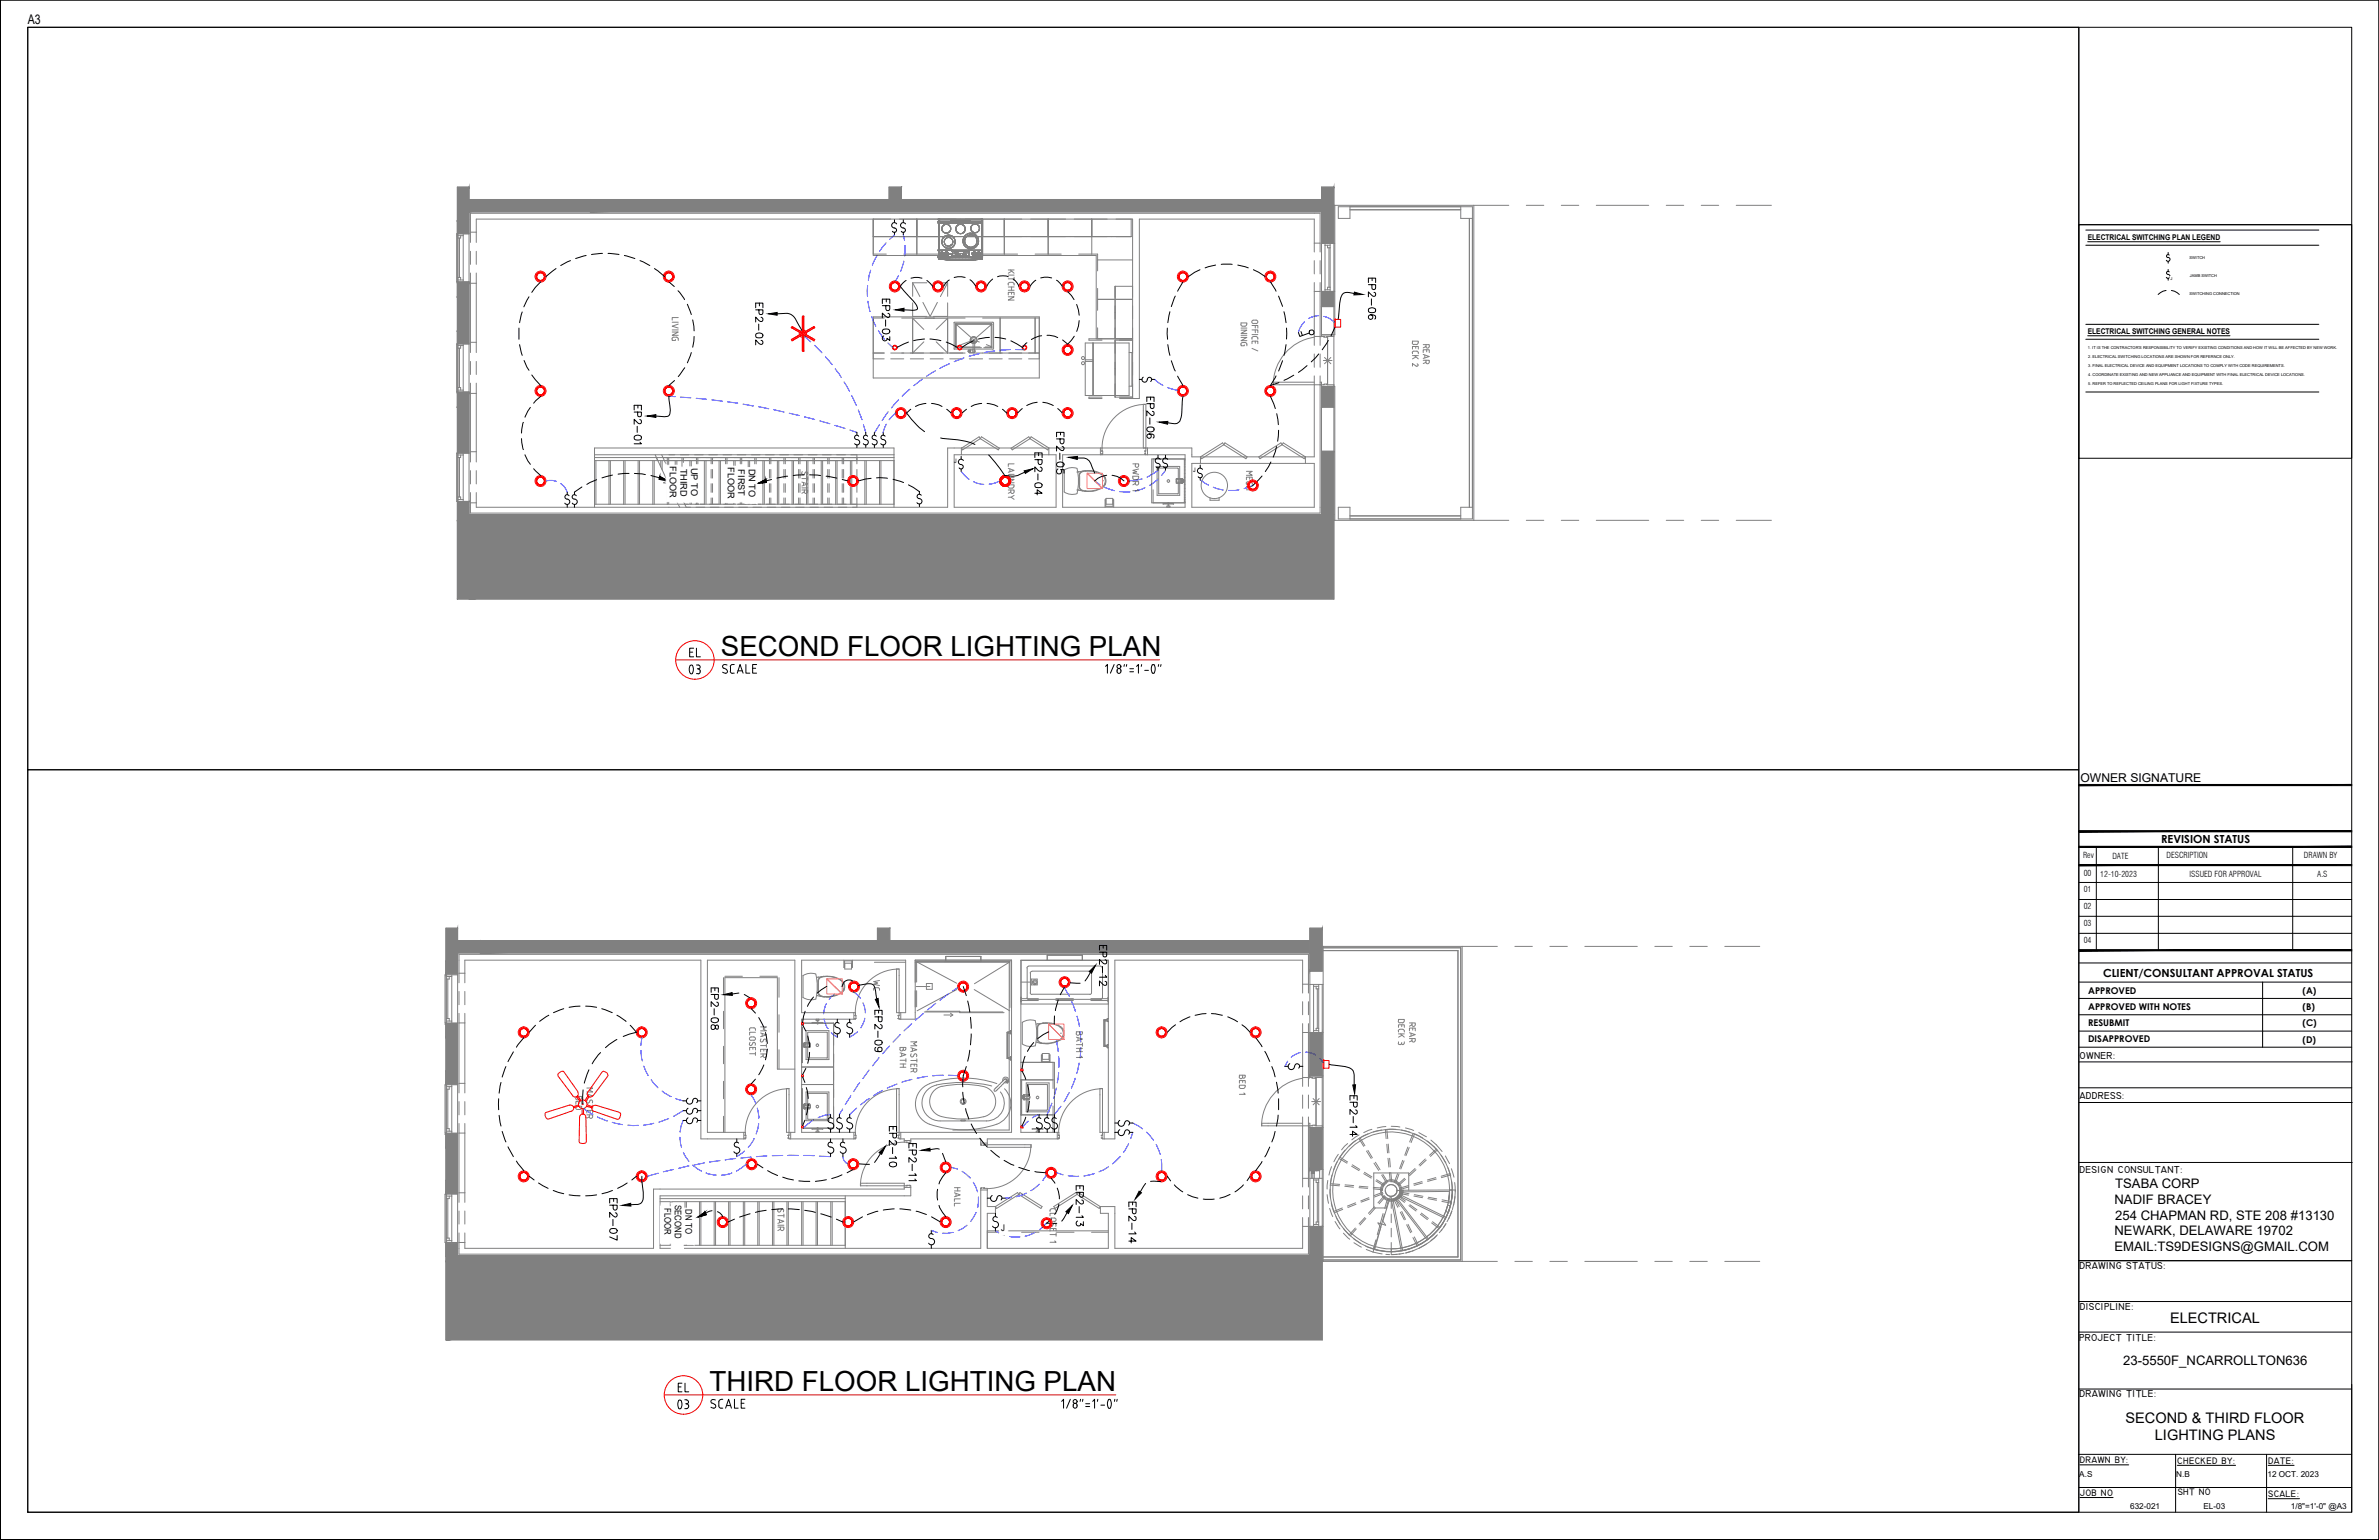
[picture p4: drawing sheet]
<svg xmlns="http://www.w3.org/2000/svg" width="432mm" height="279mm" viewBox="0 0 432 279" stroke-linecap="round" stroke-linejoin="round" font-family="sans-serif">
<defs><g id="words">
<g font-size="6.6">
<text x="122.1" y="123.8">03</text>
<text x="119.9" y="257.2">03</text>
</g>
<g font-size="5">
<text x="130.9" y="119.1">SECOND FLOOR LIGHTING PLAN</text>
<text x="128.8" y="252.4">THIRD FLOOR LIGHTING PLAN</text>
</g>
<g font-size="4.4">
<text x="139.7" y="63.5" transform="rotate(-90 139.7 63.5)">EP2-02</text>
<text x="162.6" y="62.8" transform="rotate(-90 162.6 62.8)">EP2-03</text>
<text x="194.4" y="86.8" transform="rotate(-90 194.4 86.8)">EP2-05</text>
<text x="190.5" y="90.7" transform="rotate(-90 190.5 90.7)">EP2-04</text>
<text x="124.2" y="119.9">EL</text>
<text x="247.6" y="207.1" transform="rotate(-90 247.6 207.1)">EP2-14</text>
<text x="164" y="212.7" transform="rotate(-90 164 212.7)">EP2-10</text>
<text x="197.9" y="223.3" transform="rotate(-90 197.9 223.3)">EP2-13</text>
<text x="207.4" y="226.5" transform="rotate(-90 207.4 226.5)">EP2-14</text>
<text x="122.1" y="253.3">EL</text>
</g>
<g font-size="4">
<text x="250.8" y="58.9" transform="rotate(-90 250.8 58.9)">EP2-06</text>
<text x="117.5" y="81.5" transform="rotate(-90 117.5 81.5)">EP2-01</text>
<text x="210.6" y="80.4" transform="rotate(-90 210.6 80.4)">EP2-06</text>
<text x="161.2" y="191.6" transform="rotate(-90 161.2 191.6)">EP2-09</text>
<text x="106.9" y="202.1" transform="rotate(-90 106.9 202.1)">BED</text>
</g>
<text font-size="4" fill="#808080" x="160.9" y="180.6" transform="rotate(-90 160.9 180.6)">WC</text>
<g font-size="2.6">
<text x="393.9" y="240.1">ELECTRICAL</text>
<text x="385.8" y="258.1">SECOND &amp; THIRD FLOOR</text>
<text x="391.1" y="261.3">LIGHTING PLANS</text>
</g>
<g font-size="2.4">
<text x="5" y="4.4">A3</text>
<text x="383.9" y="215.6">TSABA CORP</text>
<text x="383.8" y="218.4">NADIF BRACEY</text>
<text x="383.9" y="221.3">254 CHAPMAN RD, STE 208 #13130</text>
<text x="383.8" y="224.2">NEWARK, DELAWARE 19702</text>
<text x="383.8" y="227">EMAIL:TS9DESIGNS@GMAIL.COM</text>
<text x="385.4" y="247.7">23-5550F_NCARROLLTON636</text>
</g>
<text font-size="2.2" x="377.6" y="141.9">OWNER SIGNATURE</text>
<g font-size="2">
<text x="392.3" y="152.9">REVISION STATUS</text>
<text x="381.7" y="177.2">CLIENT/CONSULTANT APPROVAL STATUS</text>
</g>
<g font-size="1.8">
<text x="377.4" y="192.1">OWNER:</text>
<text x="377.4" y="199.4">ADDRESS:</text>
<text x="377.4" y="212.8">DESIGN CONSULTANT:</text>
<text x="377.4" y="230.3">DRAWING STATUS:</text>
<text x="377.5" y="237.6">DISCIPLINE:</text>
<text x="377.4" y="243.3">PROJECT TITLE:</text>
<text x="377.4" y="253.5">DRAWING TITLE:</text>
</g>
<g font-size="1.7">
<text x="121.6" y="84.6" transform="rotate(90 121.6 84.6)">FLOOR</text>
<text x="123.5" y="85" transform="rotate(90 123.5 85)">THIRD</text>
<text x="125.4" y="84.9" transform="rotate(90 125.4 84.9)">UP TO</text>
<text x="132.1" y="84.8" transform="rotate(90 132.1 84.8)">FLOOR</text>
<text x="134" y="85.2" transform="rotate(90 134 85.2)">FIRST</text>
<text x="135.9" y="85" transform="rotate(90 135.9 85)">DN TO</text>
<text x="379" y="183.2">APPROVED WITH NOTES</text>
<text x="379" y="180.3">APPROVED</text>
<text x="417.9" y="180.3">(A)</text>
<text x="417.9" y="183.2">(B)</text>
<text x="379" y="186.1">RESUBMIT</text>
<text x="379" y="189.1">DISAPPROVED</text>
<text x="417.9" y="186.2">(C)</text>
<text x="417.9" y="189.1">(D)</text>
<text x="120.6" y="219.2" transform="rotate(90 120.6 219.2)">FLOOR</text>
<text x="122.5" y="218.6" transform="rotate(90 122.5 218.6)">SECOND</text>
<text x="124.4" y="219.4" transform="rotate(90 124.4 219.4)">DN TO</text>
<text x="181.7" y="223.4">J</text>
<text x="377.5" y="265.5">DRAWN BY:</text>
<text x="395.2" y="265.6">CHECKED BY:</text>
<text x="411.7" y="265.6">DATE:</text>
<text x="377.5" y="271.4">JOB NO</text>
<text x="395.3" y="271.3">SHT NO</text>
<text x="411.7" y="271.6">SCALE:</text>
</g>
<g font-size="1.5">
<text x="378.1" y="155.7">Rev</text>
<text x="383.4" y="155.8">DATE</text>
<text x="393.2" y="155.6">DESCRIPTION</text>
<text x="418.2" y="155.7">DRAWN BY</text>
<text x="378.2" y="161.9">01</text>
<text x="378.2" y="158.9">00</text>
<text x="381.2" y="159.1">12-10-2023</text>
<text x="397.4" y="159.1">ISSUED FOR APPROVAL</text>
<text x="420.6" y="159.1">A.S</text>
<text x="378.2" y="165">02</text>
<text x="378.2" y="168">03</text>
<text x="378.2" y="171.1">04</text>
<text x="377.4" y="268">A.S</text>
<text x="395" y="268">N.B</text>
<text x="411.6" y="267.9">12 OCT. 2023</text>
<text x="386.6" y="273.8">632-021</text>
<text x="399.9" y="273.8">EL-03</text>
<text x="415.8" y="273.8">1/8&quot;=1'-0&quot; @A3</text>
</g>
<g font-size="1.4">
<text x="378.9" y="43.5">ELECTRICAL SWITCHING PLAN LEGEND</text>
<text x="378.9" y="60.6">ELECTRICAL SWITCHING GENERAL NOTES</text>
</g>
<g font-size="1.1">
<text x="173.2" y="84">J</text>
<text x="216.6" y="85.6">J</text>
</g>
<g font-size=".7">
<text x="397.4" y="47.1">SWITCH</text>
<text x="394" y="50.8">J</text>
<text x="397.4" y="53.6">SWITCHING CONNECTION</text>
<text x="397.5" y="50.2">JAMB SWITCH</text>
<text x="379" y="63.3">1. IT IS THE CONTRACTOR'S RESPONSIBILITY TO VERIFY EXISTING CONDITIONS AND HOW IT WILL BE AFFECTED BY NEW WORK.</text>
<text x="379" y="65">2. ELECTRICAL SWITCHING LOCATIONS ARE SHOWN FOR REFERNCE ONLY.</text>
<text x="379" y="66.6">3. FINAL ELECTRICAL DEVICE AND EQUIPMENT LOCATIONS TO COMPLY WITH CODE REQUIREMENTS.</text>
<text x="379" y="68.3">4. COORDINATE EXISTING AND NEW APPLIANCE AND EQUIPMENT WITH FINAL ELECTRICAL DEVICE LOCATIONS.</text>
<text x="379" y="69.9">5. REFER TO REFLECTED CEILING PLANS FOR LIGHT FIXTURE TYPES.</text>
</g>
</g></defs>
<!-- layer: TXT-E -->
<path d="M122.6 119.7h87.9M120.6 253.1h81.9" fill="none" stroke="#f00" stroke-width=".18"/>
<g fill="none" stroke="#000" stroke-width=".18">
<path d="M131.4 121.2l.6 .5v.3l-.3 .2M131.5 120.6l.5 .1M132.5 121.8l.2 .3h.6M132.6 120.9v.9M133.3 120.6h-.6l-.2 .4M133.8 122.1l.5-1.5 .6 1.5M133.9 121.7h.8M135.4 120.6v1.5h.7M136.6 121.2h.6M137.3 120.6h-.7v1.5h.7M200.7 120.9l.3-.3v1.5M202.2 120.6l-.7 1.5"/>
<path d="M202.7 121.6a.36 .36 0 0 1 .4-.3 .36 .36 0 0 1 .4 .3M202.7 121.8a.36 .36 0 0 0 .4 .4 .36 .36 0 0 0 .4-.4M202.8 121.6v.2M203.5 121.6v.2M204.1 120.6l-.1 .3M204.5 120.6l-.1 .3M205.1 121.9h.6M205.1 121.3h.6M206.3 120.9l.3-.3v1.5M207.2 120.6l-.1 .3M207.8 121.6h.6M209.1 120.6h.2a1.08 1.08 0 0 1 0 1.6l-.2-.1a1.5 1.5 0 0 1 0-1.5z"/>
<path d="M210.3 120.6l-.1 .3M210.7 120.6v.3M129.3 254.6l.6 .4-.1 .3-.2 .2M129.4 253.9l.4 .1M130.5 254.3v1l.4 .2M130.9 253.9l-.4 .2v.2M130.9 255.5h.3M130.9 253.9h.3M131.7 255.5l.5-1.6 .6 1.6M131.9 255h.7M133.3 253.9v1.6h.7M134.5 254.6h.5"/>
<path d="M135.2 253.9h-.7v1.6h.7M192.7 254.3l.3-.4v1.6M194.3 253.9l-.7 1.6M194.8 255a.36 .36 0 0 1 .3-.4 .36 .36 0 0 1 .4 .4M194.8 254.9v.2M195.5 254.9a.38 .38 0 0 1-.3 .6 .38 .38 0 0 1-.4-.4M196.1 253.9l-.1 .4M196.6 253.9l-.1 .4M197.1 255.2h.7M197.1 254.7h.7M198.3 254.3l.4-.4v1.6M199.3 253.9l-.1 .4"/>
<path d="M199.8 254.9h.7M201.2 254l.2-.1a1.13 1.13 0 0 1 0 1.6l-.2-.1M201.2 254a1.5 1.5 0 0 0 0 1.4M202.4 253.9l-.1 .4M202.8 253.9l-.1 .4"/>
<circle cx="203.1" cy="120.9" r=".36"/>
<circle cx="195.1" cy="254.3" r=".36"/>
</g>
<!-- layer: A-WALL-PATT -->
<g fill="#808080" stroke="#808080" stroke-width=".18">
<path d="M83.1 225.6l-2.2 3.3h2.2zM80.9 225.6h2.2l-2.2 3.3z"/>
<path d="M83.1 205.7l-2.2 10.8h2.2zM80.9 205.7h2.2l-2.2 10.8z"/>
<path d="M83.1 185.7l-2.2 11h2.2zM80.9 185.7h2.2l-2.2 11z"/>
<path d="M83.1 168.4l-2.2 8.3h2.2zM80.9 168.4h2.2l-2.2 8.3z"/>
<path d="M87.1 228.9h152.9v-1.1zM87.1 227.8h152.9l-152.9 1.1z"/>
<path d="M83.1 228.9h4v-1.1zM83.1 227.8h4l-4 1.1z"/>
<path d="M87.1 172.9h150.6v-2.3zM87.1 170.6h150.6l-150.6 2.3z"/>
<path d="M83.1 172.9h4v-2.3zM83.1 170.6h4l-4 2.3z"/>
<path d="M240 222.5l-2.3 5.3h2.3zM237.7 222.5h2.3l-2.3 5.3z"/>
<path d="M240 204.6l-2.3 7.6h2.3zM237.7 204.6h2.3l-2.3 7.6z"/>
<path d="M240 187.3l-2.3 7.9h2.3zM237.7 187.3h2.3l-2.3 7.9z"/>
<path d="M240 168.4l-2.3 7.8h2.3zM237.7 168.4h2.3l-2.3 7.8z"/>
<path d="M161.5 168.4l-2.2 2.2h2.2zM159.3 168.4h2.2l-2.2 2.2z"/>
<path d="M80.9 243.1h159.1v-14.2zM80.9 228.9h159.1l-159.1 14.2z"/>
<path d="M85.1 91l-2.1 3.4h2.1zM83 91h2.1l-2.1 3.4z"/>
<path d="M85.1 71.1l-2.1 11.1h2.1zM83 71.1h2.1l-2.1 11.1z"/>
<path d="M85.1 51.1l-2.1 11.3h2.1zM83 51.1h2.1l-2.1 11.3z"/>
<path d="M85.1 34l-2.1 8.4h2.1zM83 34h2.1l-2.1 8.4z"/>
<path d="M107.1 94.4h135v-1.1zM107.1 93.3h135l-135 1.1z"/>
<path d="M85.1 94.4h22v-1.1zM85.1 93.3h22l-22 1.1z"/>
<path d="M107.1 38.4h132.8v-2.2zM107.1 36.2h132.8l-132.8 2.2z"/>
<path d="M85.1 38.4h22v-2.2zM85.1 36.2h22l-22 2.2z"/>
<path d="M242.1 81.9l-2.2 11.4h2.2zM239.9 81.9h2.2l-2.2 11.4z"/>
<path d="M242.1 70.1l-2.2 3.8h2.2zM239.9 70.1h2.2l-2.2 3.8z"/>
<path d="M242.1 52.9l-2.2 2.7h2.2zM239.9 52.9h2.2l-2.2 2.7z"/>
<path d="M242.1 34l-2.2 10.2h2.2zM239.9 34h2.2l-2.2 10.2z"/>
<path d="M161.4 36.2h2.2v-2.2zM161.4 34h2.2l-2.2 2.2z"/>
<path d="M85.1 108.7h157v-14.3zM85.1 94.4h157l-157 14.3z"/>
<path d="M85.1 94.4l-2.1 14.3h2.1zM83 94.4h2.1l-2.1 14.3z"/>
</g>
<!-- layer: S-STRS-MBND -->
<g fill="none" stroke="#808080" stroke-width=".18">
<path d="M118.9 82.5l2 4.2 .9 .3-1.4 .6 1 .2 2 4.2M120.1 82.5l.8 1.7M120.4 83h1.6M121.1 83v1.7M121.3 85l.7 1.7 1 .3-1.4 .6 1 .2 .7 1.7M121.4 83v2.3M121.4 82.5h1.1M122.9 83h1.6M123.5 82.5h1.6M123.7 90.3l.8 1.7h.8M123.8 83v1.9M123.8 85.9v1.6"/>
<path d="M123.8 88.5v1.9M124 83v.9M124 84.9v1.6M124 87.5v1.6M124 90v.9M124.3 91.5h.9M125.5 83h1.6M126.1 82.5h1.5M126.2 91.5h1.6M126.3 92h1.6M126.4 83v1.2M126.4 85.2v1.5"/>
<path d="M126.4 87.8v1.5M126.4 90.3v1.2M126.7 83v1.2M126.7 85.2v1.5M126.7 87.8v1.5M126.7 90.3v1.2M128.1 83h1.6M128.7 82.5h1.5M128.8 91.5h1.6M128.9 92h1.6M129.1 83v1.2M129.1 85.2v1.5"/>
<path d="M129.1 87.8v1.5M129.1 90.3v1.2M129.3 83v1.2M129.3 85.2v1.5M129.3 87.8v1.5M129.3 90.3v1.2M130.7 83h1.6M131.2 82.5h1.6M131.4 91.5h1.6M131.5 92h1.6M131.7 83v1.2M131.7 85.2v1.5"/>
<path d="M131.7 87.8v1.5M131.7 90.3v1.2M132 83v1.2M132 85.2v1.5M132 87.8v1.5M132 90.3v1.2M133.3 83h1.5M133.8 82.5h1.6M133.9 91.5h1.7M134.1 92h1.6M134.4 83v1.2M134.4 85.2v1.5"/>
<path d="M134.4 87.8v1.5M134.4 90.3v1.2M134.6 83v1.2M134.6 85.2v1.5M134.6 87.8v1.5M134.6 90.3v1.2M135.8 83h1.6M136.4 82.5h1.6M136.5 91.5h1.6M136.7 92h1.5M137 83v1.2M137 85.2v1.5"/>
<path d="M137 87.8v1.5M137 90.3v1.2M137.2 83v1.2M137.2 85.2v1.5M137.2 87.8v1.5M137.2 90.3v1.2M138.4 83h1.6M138.9 82.5h1.6M139.1 91.5h1.6M139.2 92h1.6M139.7 83v1.2M139.7 85.2v1.5"/>
<path d="M139.7 87.8v1.5M139.7 90.3v1.2M139.9 83v1.2M139.9 85.2v1.5M139.9 87.8v1.5M139.9 90.3v1.2M141 83h1.6M141.5 82.5h1.6M141.7 91.5h1.6M141.8 92h1.6M142.3 83v1.2M142.3 85.2v1.5"/>
<path d="M142.3 87.8v1.5M142.3 90.3v1.2M142.5 83v1.2M142.5 85.2v1.5M142.5 87.8v1.5M142.5 90.3v1.2M143.6 83h1.6M144.1 82.5h1.6M144.3 91.5h1.5M144.4 92h1.6M144.9 83v1.2M144.9 85.2v1.5"/>
<path d="M144.9 87.8v1.5M144.9 90.3v1.2M145.2 83v1.2M145.2 85.2v1.5M145.2 87.8v1.5M145.2 90.3v1.2M146.2 83h1.5M146.7 82.5h1.6M146.9 91.5h1.5M147 92h1.5M147.6 83v1.2M147.6 85.2v1.5"/>
<path d="M147.6 87.8v1.5M147.6 90.3v1.2M147.8 83v1.2M147.8 85.2v1.5M147.8 87.8v1.5M147.8 90.3v1.2M148.8 83h1.5M149.3 82.5h1.6M149.4 91.5h1.6M149.6 92h1.5M150.2 83v1.2M150.2 85.2v1.5"/>
<path d="M150.2 87.8v1.5M150.2 90.3v1.2M150.5 83v1.2M150.5 85.2v1.5M150.5 87.8v1.5M150.5 90.3v1.2M151.3 83h1.6M151.8 82.5h1.7M152 91.5h1.6M152.1 92h1.6M152.9 83v1.2M152.9 85.2v1.5"/>
<path d="M152.9 87.8v1.5M152.9 90.3v1.2M153.1 83v1.2M153.1 85.2v1.5M153.1 87.8v1.5M153.1 90.3v1.2M153.9 83h1.6M154.4 82.5h1.1v1.7M154.6 91.5h.9M155.5 85.2v1.5M155.5 87.8v1.5M155.5 90.3v1.7h-.8"/>
<path d="M240.9 216.7l.2 1.6M241 214.2l-.1 1.5M241.3 219.2l.6 1.5M241.4 215.7l.1 1.6M241.4 215l1.7 .1M241.6 218.3l.5 1.5 1.5-.6M241.7 211.7l-.5 1.5M241.8 213.2l-.3 1.6 1.7 .1M242.7 210.8l-.6 1.4M242.9 209.4l-.8 1.4M243 210.2l1.5 .8M243.2 209.9l1.4 .9"/>
<path d="M243.7 219.4l-1.6 .6M244.1 215.2l1.6 .2M244.1 208.7l-.9 1.2M244.1 215l1.6 .1M245.3 211.6l1.4 .8M245.4 211.3l1.4 .9M246 218.2l-1.4 .6M246.1 218.5l-1.5 .6M246.7 215.5l1.5 .1M246.7 215.2l1.6 .1M247.5 212.9l1.4 .8M247.7 212.7l1.3 .8"/>
<path d="M248 208.8l.9 1.4M248.3 208.7l.8 1.4M248.5 217.3l-1.5 .6M248.5 217.6l-1.4 .5M249.3 215.4l1.7 .2M249.3 215.7l1.6 .2M249.4 211l.8 1.3M249.5 218.9l-1.1 1.2M249.6 210.9l.9 1.3M249.6 219.2l-1 1.1M249.7 214.2l1.5 .9M249.9 214l1.4 .9"/>
<path d="M250.8 205l-1.5 .4M250.8 213.2l.9 1.4M251 216.3l-1.6 .6M251 213.1l.9 1.4M251 216.6l-1.5 .6M251.4 217.2l-1.1 1.2M251.5 216l.2 .7 .7 .3-1.4 4.5 .5 .8-1.4-.4 .5 .8-1.4 4.5-1.2-.5M251.5 204.9l.1 1.7M251.5 204.4l-1.5 .2M251.6 214.7h-.1a1.57 1.57 0 0 0-.6 1.3M251.7 204.9l.2 1.7M251.7 207.6l.1 1.6"/>
<path d="M251.8 204.9h1.6M251.8 215.1a1.07 1.07 0 0 1 1.7 .5 1.07 1.07 0 0 1-1 1.4M251.8 217.4l-.5 1.8M251.9 210.1l.2 1.7M252 207.6l.1 1.6M252.1 217.5l-.5 1.8M252.2 212.7l.1 1.7M252.2 217.6l-.7-.3-.3-.3-1.1 1.2M252.2 210.1l.1 1.6M252.4 212.7l.2 1.7M252.5 204.3l1.6 .2M252.6 214.4a1.61 1.61 0 0 1 1.5 1.7"/>
<path d="M252.9 217.5l.8 1.5M253.2 217.4l.8 1.5M253.6 217.1l1.3 1M253.7 212.9l-.6 1.6M253.7 217l-.8 .5-.4 .1v1.6M253.7 216.9l1.4 1M253.9 213l-.6 1.6M254 216.5l1.7 .3M254 216.3l1.7 .3M254.2 219.9l.7 1.4M254.3 205l1.6 .4M254.4 219.8l.7 1.4"/>
<path d="M254.6 210.5l-.6 1.5M254.8 210.6l-.5 1.5M254.9 213.8l-1.2 1.1M255.1 204.6l1.5 .5M255.1 214l-1.3 1.1M255.5 208.1l-.5 1.5M255.7 215.1l-1.7 .5M255.7 215.3l-1.6 .5M255.7 218.7l1.3 1M255.8 208.2l-.6 1.5M255.9 218.6l1.3 .9M256.5 205.6l-.6 1.6"/>
<path d="M256.6 217l1.6 .3M256.7 216.7l1.6 .3M256.8 205.7l-.7 1.6M256.8 205.7l1.4 .8M256.8 212l-1.1 1.1M257 212.2l-1.2 1.1M257.5 205.5l1.4 .7M258.1 214.4l-1.5 .4M258.2 214.6l-1.5 .5M258.7 210.3l-1.1 1.1M258.9 210.5l-1.2 1M259 207l1.3 1.1 .7 .7"/>
<path d="M259.2 217.5l1.5 .3M259.2 217.2l1.6 .3M259.7 206.8l1 .9 1 1.2M260.6 213.7l-1.5 .4M260.7 213.9l-1.6 .4M260.7 208.5l-1.2 1.1M260.9 208.7l-1.3 1.1M261.6 209.6l.8 1.3M261.7 218l1.7 .3M261.7 217.7l1.7 .3M262.3 209.7l.8 1.4M262.8 211.9l.5 1.5"/>
<path d="M263.1 219.5l-.6 1.4M263.2 212.9l-1.6 .5M263.3 213.2l-1.7 .5M263.4 212l.5 1.6M263.5 214.3l.1 1.6M263.5 219.7l-.6 1.4M263.6 216.9l-.3 1.6M264 214.5l.1 1.7M264.1 217.1l-.3 1.6M242.3 221.6l.9 1.4M242.5 220.7l.7 1.4M243.8 222.9l1.1 1.2"/>
<path d="M243.8 223.7l1.2 1.1M245.7 224.7l1.3 .9M245.7 225.5l1.4 .8M246 222.8l-1.1 1.3M246.2 223l-1.1 1.2M247.7 220.9l-1 1.1M247.9 226.1l1.4 .6M247.9 221.1l-1.1 1.1M249.7 225l-.4 1.6M250.4 222.4l-.4 1.6M251 220.2l-.5 1.8M251.3 220.3l-.5 1.8"/>
<path d="M252.5 225.4v1.7l1-.1M252.5 220.3v1.5M252.5 222.8v1.6M254.1 227.5l-1.6 .1M255.3 222.2l.7 1.4M255.6 222.1l.6 1.4M256 226.5l-1.5 .4M256.5 224.5l.7 1.6M256.6 226.9l-1.5 .4M256.7 224.4l.8 1.5M257.8 220.3l1.3 1M258 220.1l1.2 1"/>
<path d="M258.4 225.4l-1.4 .7M258.9 225.7l-1.3 .8M259.8 221.9l1.4 1M260 221.7l1.4 1M260.4 223.8l-1.2 1M260.9 224l-1.2 1.1M262 221.8l-.9 1.3M262.5 222l-.9 1.3"/>
</g>
<!-- layer: S-STRS -->
<g fill="none" stroke="#808080" stroke-width=".18">
<path d="M107.9 91.5h54.4M107.9 82.5v.5M107.9 83.6v8.4M108.2 83.6v7.9M110.5 83.6v7.9M110.8 83.6v7.9M113.2 83.6v7.9M113.5 83.6v7.9M115.8 83.6v7.9M116.1 83.6v7.9M118.5 83.6v7.9M118.7 83.6v7.9"/>
<path d="M119.9 83.6v1.1M120.2 83.6v1.7M121.1 86.8v.4M121.1 87.7v3.8M121.4 86.8v.3M121.4 87.8v3.7M121.4 92h2M122.6 83.6v6.8M122.9 83.6v7.3M125.2 83.6v7.9M125.5 83.6v7.9M127.8 83.6v7.9"/>
<path d="M128.1 83.6v7.9M130.5 83.6v7.9M130.8 83.6v7.9M133.2 83.6v7.9M133.4 83.6v7.9M135.8 83.6v7.9M136.1 83.6v7.9M138.5 83.6v7.9M138.7 83.6v7.9M141.1 83.6v7.9M141.4 83.6v7.9M143.8 83.6v7.9"/>
<path d="M144 83.6v7.9M146.4 83.6v7.9M146.6 83.6v7.9M149.1 83.6v7.9M149.3 83.6v7.9M151.7 83.6v7.9M151.9 83.6v7.9M154.3 83.6v7.9M154.6 83.6v7.9M157 83.6v7.9M157.2 83.6v7.9M159.6 83.6v7.9"/>
<path d="M159.9 83.6v7.9M162.3 82.5v.5M162.3 83.6v8.4M121.7 218v7.9M121.9 218v7.9M124.3 218v7.9M124.6 218v7.9M127 218v7.9M127.2 218v7.9M129.6 218v7.9M129.9 218v7.9M132.2 218v7.9"/>
<path d="M132.5 218v7.9M134.9 218v7.9M135.2 218v7.9M137.5 218v7.9M137.8 218v7.9M140.2 218v7.9M140.5 218v7.9M142.8 218v7.9M143.1 218v7.9M145.5 218v7.9M145.8 218v7.9M148.1 218v7.9"/>
<path d="M148.4 218v7.9M150.8 218v7.9M151 218v7.9M153.4 217v.5M153.4 218v8.5M252.5 217v.6l1.8 9.3M252.8 217l-.2 .1M252.8 217.6l1.8 9.3M253 217a1.08 1.08 0 0 0 .2-1.8 1.08 1.08 0 0 0-1.7 .4 1.08 1.08 0 0 0 .9 1.5M253.2 216.8l-.4 .2h-.4M253.2 217.4l5.8 7.6M253.4 216.6l-.2 .1"/>
<path d="M253.4 217.3l5.8 7.5M253.5 216.1l.6-.1a1.59 1.59 0 0 1-1.9 1.6M253.5 216.2l-.1 .2M253.8 216.9l8.6 4.2M253.9 216.7h.1M254.5 216.9l8 4M255.7 215.9v-3.1h-6.4v6.4h2.4M263.1 216.2h-8.4M263.1 215.9h-8.4M263.5 219.7l-.3 .9M263.9 218.4l-.3 1.1M264.1 217.1l.1-1.2h-.6a11.1 11.1 0 0 1-14.2 10.8h.1"/>
<path d="M264.1 217.2l-.2 1.1M119.8 225.9h33.6M249.2 227.2l1.7 .3M249.5 226.7l1.5 .3 1.5 .1v.5M250.5 222l-.1 .4M250.8 222.1l-1.3 4.6M251.5 227.6h.7M253.5 227.6h-.7M254.8 227.4l-.8 .1M256.1 227l-.9 .3M257.3 226.6l-1 .4M258.4 226l-1 .5"/>
<path d="M260.4 224.5l-1.9 1.5M260.8 224.2l-.4 .3M261.7 223.1l-.5 .5M262.4 222l-.4 .7M263.1 220.9l-.5 .8"/>
</g>
<!-- layer: A-FLOR-HRAL -->
<g fill="none" stroke="#808080" stroke-width=".18">
<path d="M245 37.5h20.1M245 38.1h20.1M266.7 39.6v52.4M267.3 39.6v52.4M107.9 83h54.4v.6h-54.4zM119.1 83l.3 .6M245 93.6h20.1M245 94.1h20.1M240.2 172h24.9v56.6h-24.9M240.2 172.5h24.4v55.5h-24.4M119.8 217.5h33.6v.5h-33.6M252.2 217.7a1.76 1.76 0 0 1-1.2-2.6 1.76 1.76 0 0 1 2.9-.2 1.76 1.76 0 0 1-.9 2.8h-.5v.2a1.96 1.96 0 0 0 1.8-2.8 1.96 1.96 0 0 0-3.3-.3 1.96 1.96 0 0 0 1.1 3.1"/>
<path d="M252.2 217.7l-.1 .2M254 216.7l-.1 .2 .5 .1M254 216.3l.6 .2M254.1 216.2l-.1 .3M254.2 216.4a1.78 1.78 0 0 1-2 1.3M254.3 216.2v-.2h.1v.2M254.4 216.5a1.91 1.91 0 0 1-2.3 1.4M254.6 216.5l-.2 .5M254.6 215.9v.6l-.2 .5M254.6 215.9v.6M254.6 215.9l-.5 .1v.2M262.8 218.7l-.4 1.1 .5 .2"/>
<path d="M262.8 218.6v.1M262.8 218.7l.5 .1M262.8 218.5a10.6 10.6 0 0 1-13.3 7.6M263.1 217l-.3 1.4M263.1 219.4l-.2 .6M263.1 216.8l-.2 .9M263.1 215.9l-.2 2.2M263.1 215.9v1.1M263.1 215.9h.5M263.3 218.8l-.4 1.2M263.3 218.4a11.1 11.1 0 0 1-13.9 8.2M263.4 217.7l-.1 .7"/>
<path d="M263.6 216.6l-.2 1.1M263.6 215.9l-.3 2.9M263.6 215.9h.1M263.6 215.9v.6M249.5 226.1a10.6 10.6 0 0 1-5.2-16.7 10.6 10.6 0 0 1 17.4 1.3 10.6 10.6 0 0 1-7.7 15.8l-1.5 .1v.5a11.1 11.1 0 0 0 10.3-15.3 11.1 11.1 0 0 0-18.1-3.7 11.1 11.1 0 0 0 3.5 18.1l1.2 .4M249.5 226.1l-.1 .5"/>
</g>
<!-- layer: A-GLAZ -->
<g fill="#808080" stroke="#808080" stroke-width=".18">
<path d="M238.5 212.4l-.4 .5h.4zM238.1 212.4h.4l-.4 .5z"/>
<path d="M239 212.4h.5v-.2zM239 212.2h.5l-.5 .2z"/>
<path d="M237.7 212.4h1.3v-.2zM237.7 212.2h1.3l-1.3 .2z"/>
</g>
<!-- layer: I-WALL -->
<g fill="none" stroke="#808080" stroke-width=".18">
<path d="M85.4 42.1v-3.4h154.2v5.4M85.4 51.4v10.7M86.4 42.1v-2.3h119.2v32.5h1.2v-32.5h31.7v4.3M86.4 51.4v10.7M238.5 52.9v8.1M239.6 52.9v8.1M85.4 71.4v10.6M86.4 71.4v10.6M238.5 69.8v13.1h-22.2v-1.6h-8M239.6 69.8v23.3h-154.2v-1.9M86.4 91.2v.8h35M107.9 81.3h54.4v1.2h-54.4z"/>
<path d="M174.5 81.3v1.2M190.4 82.5h-17.2v9.5h18.5v-9.5M199.7 81.3h-27.7v10.7h-48.6M199.7 82.5h-6.8v9.5h22.2v-.8M200 82.5h8M200 81.3h8M208.3 82.5h6.8v.8M216.3 84.1h22.2v7.9h-22.2zM217.9 82.9v1.2M236.9 82.9v1.2M83.3 176.6v-3.5h154.2v5.5M84.4 176.6v-2.4h42.8v32.4h7.8"/>
<path d="M236.4 178.6v-4.4h-34v32.4h-2M83.3 185.6v11M84.4 185.6v11M145.5 192.8v4.8M155 183.7h-9.5v-9.5h18.9v9.5h-.9M155 184.9h-9.5v1.5M163.5 184.9h2.6v-10.7h17.5v31.2h-20.1M185.3 195.9v-21.7h15.9v31.2h-.8M236.4 187.3v8.2M237.5 187.3v8.2M83.3 205.6v10.8M84.4 205.6v10.8"/>
<path d="M135 205.4h-6.6v-31.2h15.9v31.2h-.8M143.5 206.6h11.5M145.5 203.9v1.5h9.5M164.1 215.4v.3h-45.5v10.8h-34.2v-1.1M165.3 215.4v1.6h-45.5v9.5h58.2v-10.6M165.3 206.6h12.7v.8M179.2 215.9v3h1.5v1.2h-1.5v6.4h22v-6.4h-1.5v-1.2h2.7v7.6h34v-4M185.3 202.3v3.1h6.6M191.9 206.6h-12.7v.8M236.4 204.3v9.5M237.5 204.3v9.5M237.5 222.5v5h-154.2v-2.1"/>
</g>
<!-- layer: A-DOOR -->
<g fill="none" stroke="#808080" stroke-width=".18">
<path d="M178.1 79.2l3.3 2.1-.2 .3-3.3-2zM186.7 79.2l-3.2 2.1 .2 .3 3.2-2M208 73.4a7.9 7.9 0 0 0-8 7.9M238.5 61.2a8.7 8.7 0 0 0-7.4 8.6M239.8 61.1h-.2M240.4 61.1h.1M240.4 69.8h.1M240.4 61h-.5v-.3h2.2v.3h-1.2M240.4 69.8h-.5v.3h2.2v-.3h-1.2M240.4 69.7h.1M240.4 61.2h.5M240.4 69.7h.5"/>
<path d="M240.9 61.1h.1M240.9 69.7h.1M240.9 69.8h.1M174.5 81.3l3.2-2.1 .2 .4-3.2 2zM200 81.8v-.5h-.3v1.2h.3v-.1M200.1 82.4h.1M200.1 81.8h.1M200.1 82.3h.1M200.2 81.8v.5M207.9 81.8v.5M207.9 81.8h.1M207.9 82.3h.1"/>
<path d="M207.9 82.4h.1M208 81.3v.5M208.3 81.3v1.2h-.3v-.1M217.9 82.9l4-2.6 .2 .4-4 2.5zM222.3 80.3l4.1 2.6-.3 .3-4-2.5zM228.5 82.9l4-2.6 .2 .4-4 2.5zM232.9 80.3l4 2.6-.2 .3-4-2.5zM163.2 175.8a7.9 7.9 0 0 0-8 7.9M143.2 197.5a7.9 7.9 0 0 0-7.9 8M155.3 184.8h.1M155.3 184.2h.1M155.3 184.2v-.5h-.3v1.2l.3-.1"/>
<path d="M155.3 184.3h.1M155.4 184.8h.1M155.4 184.3h.1M155.4 184.3v.5M163.1 184.3h.1M163.1 184.8h.1M163.1 184.3v.5M163.2 197.5a7.9 7.9 0 0 0-8 8M163.2 184.2h.1M163.2 184.8h.1M163.2 184.2v-.5h.3v1.2l-.3-.1M200.1 197.5a7.9 7.9 0 0 0-7.9 8"/>
<path d="M236.4 195.6a8.7 8.7 0 0 0-7.4 8.7M237.7 195.5h-.2M238.3 195.5h.1M238.3 195.5h-.6v-.3h2.3v.3h-1.2M238.3 195.6h.1M238.3 195.5v.1M238.3 195.6h.5M238.8 195.6h.1M238.8 195.5v.1M238.8 195.5h.1M135.3 206.5h.1M135.3 206h.1"/>
<path d="M135.3 206v-.6h-.3v1.2h.3v-.1M135.4 206.5h.1M135.4 206h.1M135.4 206v.5M143.1 206h.1M143.1 206.5h.1M143.1 206v.5M143.2 206h.1M143.2 206.5h.1M143.2 206v-.6h.3v1.2h-.3v-.1M155.3 206.5h.1M155.3 206h.1"/>
<path d="M155.3 206v-.6h-.3v1.2h.3v-.1M155.4 206.5h.1M155.4 206h.1M155.4 206v.5M164.1 207.2a7.9 7.9 0 0 0-7.9 8M164.6 215.1h.1M164.6 215.1h-.5v.3h1.2l-.1-.3M164.7 215.1h.1M164.7 215.1h.5M165.2 215.1h.1M178.1 215.6h.1M178.1 207.7h.1"/>
<path d="M178.1 207.7h-.1v-.3h1.2v.3h-.5M178.1 215.6h-.1v.3h1.2v-.3h-.5M178.1 207.7v.1M178.1 215.5v.1M178.2 215.5h.1M178.2 207.8h.1M178.2 215.5h.5M178.2 207.8h.5M178.7 215.6h.1M178.7 215.5h.1M178.7 207.8h.1M178.7 207.7h.1"/>
<path d="M178.7 207.7v.1M178.7 215.5v.1M180.7 218.9l4-2.5 .2 .3-4 2.5zM185.1 216.4l4 2.5-.2 .3-4-2.5zM187.1 207.7a7.9 7.9 0 0 1-7.9 7.9M192.2 206.5h.1M192.2 206h.1M192.2 206v-.6h-.3v1.2h.3v-.1M192.3 206.5h.1M192.3 206h.1M192.3 206v.5M195.3 216.4l-4 2.5 .2 .3 4-2.5 4 2.5 .2-.3-4-2.5"/>
<path d="M200 206h.1M200 206.5h.1M200 206v.5M200.1 206h.1M200.1 206.5h.1M200.1 206v-.6h.3v1.2h-.3v-.1M238.3 204.2h.1M238.3 204.3h-.6v.3h2.3v-.3h-1.2M238.3 204.1h.5M238.8 204.2h.1"/>
</g>
<!-- layer: A-DETL-GENF -->
<g fill="none" stroke="#808080" stroke-width=".18">
<path d="M85.4 42.1v1.9M85.4 45.6v2.4M85.4 49.5v1.9M86.4 42.1v1.9M86.4 45.6v2.4M86.4 49.5v1.9M173.2 58.5v4.7M173.2 58.5l-.1 .1M173.3 58.5h6.9M173.4 58.8l.2 .2v3.8l-.2 .2zM173.5 58.7l-.1 .1M173.5 58.7h6.5l-.2 .1h-6.1z"/>
<path d="M173.7 58.9l-.1 .1M173.7 59l2.6 2.3M179.8 58.9l.1 .1M179.8 59l-2.6 2.3M179.9 58.7l.1 .1M180 58.8v4.2l-.1-.2v-3.8zM180.2 58.5l.1 .1M180.3 58.5v4.7M238.5 44.1v1.6M238.5 47.3v2.4M238.5 51.3v1.6M239.6 44.1v1.6"/>
<path d="M239.6 47.3v2.4M239.6 51.3v1.6M85.4 62.1v1.9M85.4 65.6v2.3M85.4 69.5v1.9M86.4 62.1v1.9M86.4 65.6v2.3M86.4 69.5v1.9M173.1 63.3l.1 .1M173.3 63.3h6.9M173.4 63l.1 .1M173.6 62.8l.1 .1"/>
<path d="M176.1 61.9l-2.4 .9M177.3 61.9l.5 .2M177.9 62.9h-4.2l-.2 .2h4.6M178.8 62.9h1M179 62.5l.8 .3M179.8 62.9l.2 .2h-1.4M179.9 62.8l-.1 .1M180 63l-.1 .1M180.3 63.3l-.1 .1M207.5 74.5v6.8M208 74.5v6.8M238.5 61v1.7"/>
<path d="M238.5 64.2v2.4M238.5 68.2v1.6h-7.4v-.5h7.4M239.6 61v1.7M239.6 64.2v2.4M239.6 68.2v1.6h.3v-.5h-.3M240.2 65.4h1.6M240.4 64.9l1.2 1.1M241 61v8.8M241.6 64.9l-1.2 1.1M85.4 82v1.8M85.4 85.4v2.4M85.4 89.4v1.8"/>
<path d="M86.4 82v1.8M86.4 85.4v2.4M86.4 89.4v1.8M83.3 176.6v1.7M83.3 179.9v2.4M84.4 176.6v1.7M84.4 179.9v2.4M162.7 175.8h.5v7.9h-.5zM166.3 179h2.5M168.1 178.8v-.4h1.1v1.1h-1.1v-.4M236.4 178.6v1.6M237.5 178.6v1.6"/>
<path d="M83.3 183.9v1.7M83.3 196.6v1.7M83.3 199.9v2.4M84.4 183.9v1.7M84.4 196.6v1.7M84.4 199.9v2.4M142.7 197.5h.5v7.9h-.5zM199.6 197.5h.5v7.9h-.5zM236.4 181.7v2.4M236.4 185.7v1.6M236.4 195.5v1.6M236.4 198.7v2.4"/>
<path d="M237.5 181.7v2.4M237.5 185.7v1.6M237.5 195.5v1.6M237.5 198.7v2.4M238.1 199.9h1.6M238.3 199.3l1.1 1.1M238.9 195.5v8.8M239.4 199.3l-1.1 1.1M83.3 203.8v1.8M83.3 216.4v1.7M83.3 219.7v2.4M84.4 203.8v1.8"/>
<path d="M84.4 216.4v1.7M84.4 219.7v2.4M156.2 214.7h7.9v.4h-7.9zM162.7 205.4v-7.9h.5v7.9M179.2 207.7h8v.5h-8zM236.4 202.6v1.7h-7.4v-.5h7.4M236.4 213.8v1.5M236.4 217v2.3M237.5 202.6v1.7h.2v-.5h-.2M237.5 213.8v1.5M237.5 217v2.3M83.3 223.7v1.7"/>
<path d="M84.4 223.7v1.7M236.4 220.9v1.6M237.5 220.9v1.6"/>
<circle cx="176.7" cy="61.7" r=".44"/>
<circle cx="176.7" cy="61.7" r=".61"/>
</g>
<!-- layer: A-DETL-MEDM -->
<g fill="none" stroke="#808080" stroke-width=".18">
<path d="M85.4 42.1h1M85.4 51.4h1M238.5 52.9h1.1M238.5 44.1h1.1M85.4 62.1h1M85.4 71.4h1M238.5 69.8h1.1M238.5 61h1.1M85.4 82h1M85.4 91.2h1M83.3 176.6h1.1M236.4 178.6h1.1"/>
<path d="M83.3 185.6h1.1M83.3 196.6h1.1M236.4 187.3h1.1M236.4 195.5h1.1M83.3 205.6h1.1M83.3 216.4h1.1M236.4 213.8h1.1M236.4 204.3h1.1M83.3 225.4h1.1M236.4 222.5h1.1"/>
</g>
<!-- layer: Q-CASE -->
<g fill="none" stroke="#808080" stroke-width=".18">
<path d="M161.7 39.8h-3.2v6.6h11.9M163.2 39.8h10.4M166.4 39.8v6.3M170.4 39.8v3.1M175.2 39.8h10.3M178.4 39.8v6.6h20.6v15.1h6.6M182.3 39.8v6.3M187.1 39.8h6.3M190.2 39.8v6.3M195 39.8h6M198.2 39.8v6.3M202.6 39.8h2.7v3.1h-2.7"/>
<path d="M158.5 57.5h30.1v11.1h-30.1zM158.5 42.9h3.2M158.5 46.1h2.4M163.2 42.9h10.4M163.7 57.7h2v6.4h-2M164 46.1h6.4M175.2 57.7h-3.2v6.4h3.2M175.2 42.9h10.3M178.4 57.7h10.2M178.4 46.1h6.3M181.5 57.7v6.4M187.1 42.9h6.3"/>
<path d="M187.9 57.7v6.4M187.9 46.1h4.7M195 42.9h6M195.8 46.1h3.4v3M199.2 54.3h6.4M199.2 52.3v4M199.2 59.5v2M199.2 47.2h6.4M202.4 53.9v-2h3.2v2M202.4 55.5v2.4M202.4 59.5v2M205.6 55.5v2.4"/>
<path d="M205.6 59.5v4.6M178.4 64.1h10.2M197.7 61.5v.2M197.7 72.1v.2M202.4 69.6v2.5h3.2M202.4 65.7v2.4M205.6 65.7v2.4M205.6 69.6v2.7M205.6 61.7h-3.2v2.4M209.3 83.3v2.4M209.3 88.9v2.3M212.1 91.2h2.9"/>
<path d="M213.5 87.4l.1 .3h1l.3-.3M213.5 87.4l.1 .1M213.6 87.5h.1M213.6 87h.1M213.6 87h.9M213.6 87l-.1 .4M213.7 87.7h.1M213.7 86.8h.1M213.9 87.5l.1 .2M214 87.7h.1M214 86.8h.1M214 86.8l-.1 .2"/>
<path d="M214.4 87h.1M214.4 87.5h.1M214.4 87l.1 .1M214.5 87.5h.1M214.5 87h.1M214.5 87l.1 .1M214.5 86.8l.3 .3M214.5 87.7h.1M214.5 86.8h.1M214.5 87.1h.1M214.5 87.4h.1M214.5 86.8l.3 .3v.3l-.3 .3"/>
<path d="M214.6 87.1h.1M214.6 87.4h.1M214.6 87.3h.1M214.6 87.2h.1M214.6 87.1v.1M214.6 87.4l-.1 .1M214.6 87.2v.2l-1 .1M214.6 87.2v.1M214.7 87h.1M214.7 87.4h.1M214.7 87.1h.1M214.7 87v.1"/>
<path d="M214.8 87.4h.1M214.8 87.3h.1M214.8 87.2h.1M214.8 87.1h.1M214.8 87.1v.3M214.8 87.2v.1M214.8 87.1v.2M214.8 87l.1 .1M214.8 87l-.2-.2h-1l-.1 .6M214.8 87.3l-.3 .4M214.9 87.4l-.2 .1M214.9 87.1h.1"/>
<path d="M214.9 87.4h.1M214.9 87.1v.1M214.9 87.2v.1M214.9 87.3v.1M215 83.3h-6v7.9h3M144.3 194h-3.2v-16.6h-9.5v28M145.5 196.8h5.8M145.5 193.6h5.8M145.5 185.6h2.8M145.7 189.7v.1M145.7 189.6v.1M145.7 189.6h.1"/>
<path d="M145.7 189.7h.1M145.7 189.4v.1M145.7 189.8h.1M145.7 189.5v.1M145.7 189.4h.1M145.7 189.5h.1M145.8 189.4h-.1M145.8 189.4l.2-.2h1l.1 .4-.1 .4h-1l-.2-.2M145.8 189.8h.1M145.8 189.4h.1M145.8 189.7h.1M145.8 189.5h.1"/>
<path d="M145.8 189.5v.2l.3 .3M145.8 189.6h.1M145.8 189.5v.2M145.8 189.7l.3 .3M145.8 189.6v.1M145.9 189.8h.1M145.9 189.4h.1M146 189.6h.1M146 189.6v.1M146 189.7h.1M146 189.5h.1M146 189.5v.2"/>
<path d="M146 189.7l.1 .1M146 189.5v.1M146.1 189.4h.1M146.1 189.8h.1M146.1 189.2l-.3 .2v.4l.3 .2M146.1 189.4l-.1 .1M146.1 190h.1M146.1 189.2h.1M146.1 189.4h.9M146.1 189.2l-.3 .3M146.2 189.4h.1M146.2 189.8h.1"/>
<path d="M146.2 189.4h-.1M146.6 190h.1M146.6 189.2h.1M146.6 189.2l.1 .2M146.7 189.8l-.1 .2M146.9 190h.1M146.9 189.2h.1M147 190h.1M147 189.3h.1M147 189.8h.1M147 189.4h.1M147 189.4l.1 .4h-1"/>
<path d="M148.5 185.6h2.8v19.1h-2.8M185.3 192.7h6.1v12.7M185.4 195.9h5.7M185.5 199.1h.1M185.5 199v.2M185.5 199.2l.4 .3M185.5 199h.1v.2M185.5 199h.1M185.5 198.9h.2M185.5 199.2h.1M185.6 199.1h.1M185.6 199.3h.1"/>
<path d="M185.6 198.9h.1M185.6 199.1l.1 .1M185.6 199h.1M185.6 199.2l.1 .1M185.6 199v.1M185.7 199.3h.1M185.7 199.2h.1M185.7 199h.1M185.7 198.9h.1M185.7 198.9v.1M185.7 199.2v.1M185.7 199.3l.2 .2"/>
<path d="M185.7 199h-.1M185.8 199.2h.1M185.8 199.1h.1M185.8 199h.1M185.8 199v.2M185.8 199.5h.1M185.8 198.9h.1M185.8 198.9v.1M185.8 199.2l.1 .1M185.9 198.9h.1M185.9 199.3h.1M185.9 199.2v.1"/>
<path d="M185.9 198.7l-.4 .3M185.9 199.5h.9M185.9 198.6l-.2 .3M185.9 198.6h.9M185.9 199.5h.1M185.9 198.6h.1M185.9 198.9l-.1 .1M185.9 198.9h1M185.9 198.6l-.3 .4v.3M186 199.3h.1M186 198.9h.1M186 199.3h.9"/>
<path d="M186.4 199.5h.1M186.4 198.6h.1M186.4 198.6l.1 .3M186.5 199.3l-.1 .2M186.8 199.5h.1M186.8 198.6h.1M186.8 198.6l.1 .3-.1 .6M186.8 199.4h.1M186.8 198.7h.1M186.9 198.9h.1M186.9 199.3h.1M186.9 198.9v.1"/>
<path d="M186.9 199.2v.1M191.1 192.7v4.8M145.5 204.7h2.8M145.7 200.7v.1M145.7 200.8h.1M145.7 200.7h.1M145.7 200.6h.1M145.7 200.8v.1M145.7 200.6v.1M145.7 200.9l.1 .1M145.8 200.5l-.1 .1M145.8 201l.2 .2h.9"/>
<path d="M145.8 200.5h.1M145.8 201h.1M145.8 200.8h.1M145.8 200.6h.1M145.8 200.8l-.1 .1M145.8 200.7h.1M145.8 200.8l.1 .1M145.8 200.6v.2M145.8 200.7v.1M145.9 200.9h.1M145.9 200.6h.1M145.9 200.5l-.1 .3"/>
<path d="M145.9 200.9l.2 .3M145.9 200.5v.1M145.9 200.9v.1M145.9 200.5l-.1 .1M146 200.7h.1M146 200.7v.1M146 200.8l.1 .2M146 200.8h.1M146 200.6h.1M146 200.8l.1 .1M146.1 200.6h.1M146.1 200.3l-.3 .2"/>
<path d="M146.1 200.9h.1M146.1 201.2h.1M146.1 200.3h.1M146.1 200.5h.1M146.1 200.5l-.1 .2M146.1 200.5l-.1 .1M146.1 200.5h1l-.1 .5M146.1 200.3l-.2 .2M146.1 201h.9M146.2 200.5h.1M146.2 201h.1M146.6 200.3l.1 .2"/>
<path d="M146.7 201l-.1 .2M146.9 201.2h.1M146.9 200.3h.1M146.9 200.3h-.8l-.3 .3v.3l.3 .3M146.9 200.3h.1a.68 .68 0 0 1-.1 .9M147 201.1h.1M147 200.4h.1M147 201h.1M147 200.5h.1M185.4 202.3h5.7M191.1 200.7v4.7M201.2 223.3h-22v3.2"/>
</g>
<!-- layer: Q-CASE-HDLN -->
<g fill="none" stroke="#808080" stroke-width=".18">
<path d="M158.5 42.9h46.8M187.9 57.7v6.4M188.6 57.7v6.4M202.4 51.9v9.6M197.7 61.5h2.3M197.7 61.7h2.3M197.7 72.1h2.3M197.7 72.3h2.3M202.4 61.7v10.4M203.2 61.5h2.4M203.2 61.7h2.4M203.2 72.1h2.4"/>
<path d="M203.2 72.3h2.4M131.3 177.4v2.9M131.6 177.1h3.1M137.9 177.1h3.2M141.4 177.4v3.5M131.3 183.5v3.1M131.3 189.8v3.2M131.3 196.2v3.1M141.4 184.1v3.2M141.4 190.5v3.5M131.3 202.5v2.9M179.2 223.6h3"/>
<path d="M185.4 223.6h3.2M191.8 223.6h3.1M198.1 223.6h3.1"/>
</g>
<!-- layer: A-GENM -->
<g fill="none" stroke="#808080" stroke-width=".18">
<path d="M165.7 51.3l1.3 2.5M165.7 51.3v2.5M165.7 54.9v2.5h2.5M165.7 51.3h2.5M167.5 54.9l1.3 2.5 1.3-2.5M169.4 51.3h2.6M172 51.3l-1.3 2.5M172 51.3v2.5M172 54.9v2.5h-2.6M158.5 64.1v1h2M161.7 65.1h2.3M165.2 65.1h2.4"/>
<path d="M165.2 64.1h2.4M168.8 65.1h2.4M168.8 64.1h2.4M172.4 65.1h2.4M172.4 64.1h2.4M175.9 65.1h2.5M175.9 64.1h2.5M179.5 65.1h2.4M179.5 64.1h2.4M183.1 65.1h2.4M183.1 64.1h2.4M186.7 64.1h1.9v1h-1.9"/>
<path d="M211.1 91.4v.1M211.2 91.4h1.8M212 91.2h.1v.6h.2v.2h-.5v-.2h.2zM213 91.4v.1M171.7 174.5h.1M171.7 173.5h6.4v1h-6.4zM178 173.5v1M190.1 174.2h.1M190.1 173.3h6.4v.9h-6.4zM196.4 173.3v.9M147.4 185.6v-.1h1.9v.1M147.4 185.6h1.9"/>
<path d="M148.1 184.9h.5v.2h-.1v.7h-.2v-.7h-.2zM147.4 204.8h2l-2 .1zM148.3 204.6h.2v.6h.1v.2h-.5v-.2h.2zM187.3 204.8h2l-1.9 .1zM188.3 204.6h.1v.6h.2v.2h-.5v-.2h.2z"/>
</g>
<!-- layer: Q-SPCQ -->
<g fill="none" stroke="#808080" stroke-width=".18">
<path d="M170.4 39.8v6.9h8v-6.9M165.7 57.7h6.3v6.4h-6.3zM168.1 57.7h.1M168.1 57.7h1.5M169.6 57.7h.1M200.6 92v-1.3h.1v1.2h1.3v-1.2h.1v1.3M200.7 90.4h1.3v1.1h-1.3zM215 83.3h.1v7.9h-.1zM221.3 90.3v.5h-1.7v-.5M153.2 174.2v1.3h.1v-1.2h1.3v1.2h.1v-1.3M153.3 174.8h1.3v1h-1.3zM145.5 186.4h.1v6.4h-.1z"/>
<path d="M145.5 197.6h.1v6.3h-.1zM182.9 187.3v4.7M182.9 191.9h.5M182.9 192l.5 .2M182.9 187.3h-.1v4.7h.1M182.9 187.4h.5M183.4 187.1l-.5 .2M183.6 187h-.2v.5h.2M183.6 191.8h-.2v.5h.2M185.3 195.9h.1v6.4h-.1zM189 192.7v-1.3h.1v1.2h1.4v-1.2h.1v1.3M189.2 191.1h1.2v1.1h-1.2z"/>
<path d="M200.5 185v4.8M200.5 189.7h.5M200.5 189.8l.5 .1M200.5 185h-.1v4.8h.1M200.5 185.2h.5M201 184.9l-.5 .1M201.2 184.8h-.2v.5h.2M201.2 189.6h-.2v.5h.2"/>
<circle cx="220.4" cy="88.1" r="2.39"/>
</g>
<!-- layer: P-SANR-FIXT -->
<g fill="none" stroke="#808080" stroke-width=".18">
<path d="M175.9 63.8h.1M175.9 63.7h.1M175.9 63.6h.1M175.9 63.7v.1M176.1 63.5h.1M176.1 63.8h.1M176.1 63.5v.4M176.6 63.7l.1 .2 .2-.2M176.6 62l.1-.2 .2 .2M176.6 61.9l.1-.1 .2 .1M176.6 63.7v-2l.1-.1 .2 .1v2M176.9 63.5a.28 .28 0 0 1 0 .4 .28 .28 0 0 1-.4 0h-.7v-.4h.7"/>
<path d="M193.1 89.2a2.69 2.69 0 0 0 2.4 .4M193.2 85.3v3.9M195.5 85l.2 1.9-.2 2.6M195.6 88.9h.1M195.6 88.9h.4M195.9 88.3a.78 .78 0 0 0 .6 .8M195.9 88.2a.78 .78 0 0 0 .7 .8M196 86.3v1.9M196 89l.5 .1M196.5 85.5l-.7 .1M196.5 89.1h.5M196.5 85.5a.78 .78 0 0 0-.6 .8"/>
<path d="M196.6 85.6a.78 .78 0 0 0-.7 .7M197 89.1l.7 .1M197 85.5h-.4M197 89.1h.1M197 85.5a4 4 0 0 1 3.4 1.1 1.44 1.44 0 0 1-.9 2.1l-1.5 .4-1.4-.1M197.2 85.4l-.5 .1M197.4 85.4h.7M198 85.4l.9 .1 1.2 .6M198.1 85.4l-1.6 .1M200.1 86l.2 .2a.55 .55 0 0 1 .3 .7M200.3 87.2h.1M200.6 87.7v.3"/>
<path d="M200.6 88a3.8 3.8 0 0 1-3.6 1.1M200.6 86.6a1.46 1.46 0 0 1 0 1.3M210 84.6h4.1v5.3h-4.1zM210.3 89.6h.1M210.3 85v4.5M210.3 85h.1M210.4 84.9h3.4M210.4 89.6h3.4M213.8 85h.1M213.8 89.6h.1M213.9 85v4.5M145.8 177v3.9"/>
<path d="M148.1 176.7a2.69 2.69 0 0 0-2.4 .3M148.1 176.7l.2 2-.2 2.6a2.84 2.84 0 0 1-2.4-.4M148.5 178v2a.78 .78 0 0 0 .6 .8l-.7-.1M148.6 177.2l-.4 .1M149.1 177.2a.78 .78 0 0 0-.6 .8M149.6 177.2l-1 .1M149.6 177.2a3.8 3.8 0 0 1 3.6 1.1M149.6 177.1h.1M150.3 177.1l-.7 .1M152.5 177.8a3.9 3.9 0 0 0-3.8-.3l-.2 .5v1.9a.78 .78 0 0 0 .7 .8M152.5 177.9a1.38 1.38 0 0 1 .7 1.4 1.38 1.38 0 0 1-1.1 1.1l-1.5 .4h-1M152.9 179h.1"/>
<path d="M153.1 179.4l.1 .3M153.2 179.7l-.5 .5M153.2 178.3l-.1 .3M153.2 178.4a1.46 1.46 0 0 1 0 1.2M166.1 178.2v-4h17.5v8.6M166.1 179.7v3M166.4 174.5l7.3 3.9M166.4 174.5v3.7M166.4 179.7v3M166.4 174.5h16.9M173.7 179.5l-7.2 3.9M176.8 179.5l6.5 3.9"/>
<path d="M183.3 174.5l-6.4 4M183.3 174.5v8.3M185.3 178.2h2.5M185.3 174.2h15.9v8h-15.9zM186.4 175.6v5.4M186.7 175.3l-.3 .3M186.7 175.3h13.1M187 176.5v3.6M187.2 178.1v-.5h1.1v1.1h-1.1v-.4M187.3 176.2l-.3 .4M187.3 176.2h10.5M197.8 176.2l.3 .4"/>
<path d="M198.1 176.5v3.6l-.3 .3M199.7 175.3l.4 .3M200.1 175.6v5.4M146.3 198.1h4.2v5.2h-4.2zM146.3 187h4.2v5.2h-4.2zM146.6 187.4l.1 4.6M146.7 198.4l-.1 4.6M146.7 187.3l-.1 .1M146.7 198.4h3.4M146.7 187.3h3.4M146.7 191.9h3.4M148.2 180.6h.3"/>
<path d="M149.1 180.8l1.5 .1h-.6M149.2 180.8h.4M149.2 180.8l.6 .1M150.1 198.4l.1 4.6M150.1 187.3l.1 .1M150.2 187.4l-.1 4.6M152.7 180.2l-1.2 .5-.9 .1M167.8 183.6h14.2M168 183.5h6.2v.2h8M170 196.8a23.6 23.6 0 0 1 9.7 .1M170 196.9a3.3 3.3 0 0 0-2.6 3.5 3.3 3.3 0 0 0 3.2 3M171 197.1a2.82 2.82 0 0 0-2.3 2.7 2.82 2.82 0 0 0 2.2 2.8"/>
<path d="M171 197.1a18.1 18.1 0 0 1 7.5 0M171.3 184.1h1.6M172.5 183.8l.4 .3M172.9 184.1l-.4 .3M178.5 197.1a2.87 2.87 0 0 1 2.2 3.2 2.87 2.87 0 0 1-3 2.5 16.9 16.9 0 0 1-6.8-.2M179.8 197h.2M180.5 197.7v.2h.2M180.9 196.6a18.1 18.1 0 0 0-12.8 .3 4 4 0 0 0-1.8 4.3 4 4 0 0 0 3.5 3.1 18.5 18.5 0 0 0 11.6-.6 3.9 3.9 0 0 0 .9-6.2M181.6 198.1a3.2 3.2 0 0 1 .4 3.4 3.2 3.2 0 0 1-3 1.9h-8.4M182 196.1a.53 .53 0 0 1 .5-.7 .53 .53 0 0 1 .5 .7M182.3 196.4h.4M182.4 195.7l-1.9 1.9"/>
<path d="M182.4 195.8h.3v.3M182.7 196l-1.9 1.9M182.7 195.8l.3 .2M183 196l.1 .2-.3 .3-.3-.3M183 196l-.3 .3M185.5 185.5v3.9a2.69 2.69 0 0 0 2.4 .3M185.5 185.5a2.69 2.69 0 0 1 2.4-.3l.3 1.9-.3 2.7M186.3 196.5h4.1v5.2h-4.1zM186.4 181l.3 .4M186.6 196.8v4.5M186.6 196.8h3.5M186.7 181.3h13.1"/>
<path d="M187 180.1l.3 .3M187.3 180.4h10.5M188 189.1h.3M188.2 189.1l.7 .2M188.3 188.5a.78 .78 0 0 0 .6 .8M188.3 186.4v2.1M188.4 185.7l-.4 .1M188.9 189.3h1.5l-.6 .1M188.9 185.7a.78 .78 0 0 0-.6 .8M188.9 185.7l-.5 .1M189 189.3h.6M189.4 185.6l-.5 .1"/>
<path d="M189.4 185.6h.1M189.4 185.6a3.8 3.8 0 0 1 3.6 1.2l-.1 .2M190.1 185.6h-.7M190.1 196.8v4.5M192.3 186.3a1.33 1.33 0 0 1 0 2.3M192.4 186.3a3.9 3.9 0 0 0-3.9-.3l-.2 .5v1.9a.78 .78 0 0 0 .7 .8M192.4 188.6a5.2 5.2 0 0 1-3.4 .6M192.5 188.6l-1.2 .6-.8 .1M192.7 187.5h.1M192.9 187.9v.5l-.4 .3M193 186.8a1.46 1.46 0 0 1 0 1.3M200.1 181l-.4 .4"/>
<path d="M146.6 203l.1 .1M150.2 203l-3.5 .1M174.5 203.2h.7M174.5 203.2h.1M174.5 203.2v.2h.7M175.2 203.2h.1M175.2 203.2v.1M186.6 201.4h3.5"/>
<circle cx="212.1" cy="87.3" r=".23"/>
<circle cx="174.8" cy="179" r=".78"/>
<circle cx="187.8" cy="178.2" r=".44"/>
<circle cx="187.8" cy="178.2" r=".28"/>
<circle cx="148.4" cy="189.6" r=".23"/>
<circle cx="174.8" cy="199.8" r=".36"/>
<circle cx="174.8" cy="199.8" r=".53"/>
<circle cx="182.9" cy="196.3" r=".06"/>
<circle cx="188.3" cy="199.1" r=".23"/>
<circle cx="148.4" cy="200.8" r=".23"/>
</g>
<!-- layer: A-GENM-HDLN -->
<path d="M185.3 180.9v.8zM185.3 181.5h3.2M185.3 181.2h3.2M191.6 181.5h3.2M191.6 181.2h3.2M198 181.5h3.1M198 181.2h3.1M201.1 180.9l.1 .8z" fill="none" stroke="#808080" stroke-width=".18"/>
<!-- layer: C-PROP-LINE -->
<g fill="none" stroke="#808080" stroke-width=".18">
<path d="M267.5 37.3h6.4M277 37.3h3.2M283.4 37.3h3.2M289.7 37.3h9.6M302.4 37.3h3.2M308.8 37.3h3.2M315.1 37.3h6.4M267.5 94.4h6.4M277 94.4h3.2M283.4 94.4h3.2M289.7 94.4h9.6M302.4 94.4h3.2"/>
<path d="M308.8 94.4h3.2M315.1 94.4h6.4M265.4 171.7h6.4M275 171.7h3.1M281.3 171.7h3.2M287.7 171.7h9.5M300.4 171.7h3.1M306.7 171.7h3.2M313.1 171.7h6.3M265.4 228.9h6.4M275 228.9h3.1M281.3 228.9h3.2"/>
<path d="M287.7 228.9h9.5M300.4 228.9h3.1M306.7 228.9h3.2M313.1 228.9h6.3"/>
</g>
<!-- layer: A-WALL -->
<g fill="none" stroke="#808080" stroke-width=".18">
<path d="M242.1 37.3h.2v23.4h-2.4v-7.8M83 51.4h.1M83 53.9h.1M83 40.1h.1M85.1 42.4v-4h154.8v5.8M85.1 51.1v11.3M239.9 55.6h2.2M242.3 44.2h-.2v-10.2h-2.2v2.2h-76.3v-2.2h-2.2v2.2h-76.3v-2.2h-2.1v8.4h-.1v8.7h.1v11.3h-.1v8.7h.1v11.1h-.1l.1 26.5M242.3 52.9h-.2v7.8M83 71.3h.1M83 73.9h.1M83 60.1h.1"/>
<path d="M85.1 71.1v11.1M239.9 73.9h2.2M242.1 70.1v38.6M85.1 91v2.3h154.8v-23.2h2.4v24.3h-.2M239.9 81.9h2.2M80.9 176.7h2.2M80.9 174.3v2.6M83.1 176.9v-4h154.6v5.7M237.7 176.2h2.3v-7.8h-2.3v2.2h-76.2v-2.2h-2.2v2.2h-76.2v-2.2h-2.2v8.5h-.1v8.7h.1v11.2h-.1v8.8h.1v11.1h-.1v8.7h.1v17.7M240 171.7h.2v57.2h-.2M240 178.6h.2M80.9 185.8h.1"/>
<path d="M80.9 185.6v2.7M80.9 188.1h.1M80.9 196.7h2.2M80.9 185.7h2.2M80.9 194.3v2.5M83.1 185.6v11.2M237.7 187.3v7.9h2.5M240 195.5v8.8M240.2 187.3h-.2v7.9M80.9 205.8h.1M80.9 205.6v2.7M80.9 208.1h.1"/>
<path d="M80.9 216.5h2.2M80.9 205.7h2.2M80.9 214.1v2.6M83.1 205.6v11.1M240 204.6v9.2M240.2 204.6h-2.5v7.6h2.5M80.9 225.4v2.6M80.9 225.6h2.2M237.7 222.5v5.3h-154.6v-2.4M240.2 222.5h-.2v20.6"/>
</g>
<!-- layer: A-FLOR -->
<path d="M242.3 37.3h25.2v57.1h-25.2M241 61v8.8M242.1 61v8.8M162.3 83.6v7.9M158.7 174.6h5.7M166.1 174.6h17.1v12.6M240.2 171.7h25.2v57.2h-25.2M183.2 187.4v4.5M183.2 192.1v12.9h-10.3M238.8 195.5v8.8M153.4 218v7.9" fill="none" stroke="#808080" stroke-width=".18"/>
<!-- layer: A-GLAZ -->
<g fill="none" stroke="#808080" stroke-width=".18">
<path d="M83 42.4h2.1v8.7h-2.1zM83.1 42.4v8.7M83.1 42.8h1M83.1 50.3h.5v.5M83.1 50.8h1M83.4 43.2v7.1M83.6 42.8v.4h-.5M84.1 42.4v8.7M239.9 44.2h2.2v8.7h-2.2zM240.5 44.2v8.7M240.5 52.6h.9M240.5 44.5h.9"/>
<path d="M241 44.5v.5h.4M241.2 45v7.1M241.4 44.2v8.7M241.4 52.1h-.4v.5M83 62.4h2.1v8.7h-2.1zM83.1 62.4v8.7M83.1 70.3h.5v.5M83.1 62.7h1M83.1 70.8h1M83.4 63.2v7.1M83.6 62.7v.5h-.5M84.1 62.4v8.7"/>
<path d="M83 82.2h2.1v8.8h-2.1zM83.1 82.2v8.8M83.1 90.2h.5v.4M83.1 82.5h1M83.1 90.6h1M83.4 83v7.2M83.6 82.5v.5h-.5M84.1 82.2v8.8M80.9 176.9h2.2v8.7h-2.2zM81.1 176.9v8.7M81.1 177.2h.9M81.3 177.6v7.2"/>
<path d="M81.5 177.2v.4h-.4M82 176.9v8.7M237.7 178.6h2.3v8.7h-2.3zM238.4 178.6v8.7M238.4 178.9h1M238.9 178.9v.5h.5M239.1 179.4v7.2M239.4 178.6v8.7M80.9 196.8h2.2v8.8h-2.2zM81.1 196.8v8.8M81.1 184.8h.4v.5M81.1 185.3h.9"/>
<path d="M81.1 197.1h.9M81.3 197.6v7.2M81.5 197.1v.5h-.4M82 196.8v8.8M238.4 187h1M239.4 186.6h-.5v.4M80.9 216.7h2.2v8.7h-2.2zM81.1 216.7v8.7M81.1 204.8h.4v.4M81.1 205.2h.9M81.1 217h.9M81.3 217.5v7.1"/>
<path d="M81.5 217v.5h-.4M82 216.7v8.7M237.7 213.8h2.3v8.7h-2.3v-10.3h1.8v1.6M237.7 212.4h1.8M238.1 212.4v1.4M238.1 212.9h.4M238.3 212.9v.9M238.4 213.8v8.7M238.4 214.1h1M238.5 212.4v1.4M238.9 214.1v.4h.5M239.1 214.5v7.2"/>
<path d="M239.4 213.8v8.7M81.1 224.6h.4v.5M81.1 225.1h.9M238.4 222.2h1M239.4 221.7h-.5v.5"/>
</g>
<!-- layer: A-AREA-IDEN -->
<g fill="none" stroke="#808080" stroke-width=".18">
<path d="M122 58.5h1.1M122 59.9h1.1M123.1 57.6h-1.1v.5M123.1 58.8l-1.1 .4 1.1 .3M183 53.5v-.5h1.1v.5M183 53.8h1.1l-1.1 .6h1.1M183 49h1.1M183 49.9h1.1M183 50.6h1.1M183 51.5v.2M183 52.1h1.1M183 52.7h1.1"/>
<path d="M183.2 51.3l-.2 .2M183.3 51.2h.5M183.4 49l.7 .6M183.6 52.1v.6M183.6 53v.4M183.6 49.2l-.6 .4M183.8 51.3l.3 .2M184.1 50.3v.6M184.1 51.5v.2M225.2 58.9l.3 .3M225.3 58.8v-.2h1v.2M225.3 59.9h1l-1 .6h1"/>
<path d="M225.3 59.5h1M226.3 58.9l-.2 .2-.5 .1M227.2 59.1h1.1v.4M227.2 59.9h1.1v.5M227.5 58.1a.32 .32 0 0 0-.3 .3 .32 .32 0 0 0 .3 .3M227.5 58.1h.5M227.5 58.7h.5M227.8 59.1v.4M227.8 59.9v.5M228 58.1a.32 .32 0 0 1 .3 .3 .32 .32 0 0 1-.3 .3M122 61.5l.1-.3h.7l.3 .1v.5M122 60.2h1.1l-1.1 .6h1.1"/>
<path d="M122 61.5v.3h.6v-.2M225.3 61.2h1l-1 .6h1M225.3 62.4v.3h.5v-.1M225.3 60.8h1M225.5 62.1l-.3 .4M225.6 62.1l.6 .1 .1 .3M226.3 62.4v.3M227.2 62.4v-.5h1.1v.5M227.2 60.7h1.1M227.2 61.3v.3M227.2 63.2l1.1 .5M227.5 61.1l-.3 .3"/>
<path d="M227.5 61h.5M227.8 61.9v.4M228 61.1a.34 .34 0 0 1 .3 .5M256.3 62.2l.3 .3M256.4 62.2v-.3h1v.3M256.4 63.3v-.4h1v.4M256.4 66.4v-.4l.6 .4M256.4 64v.2M256.4 64.5h1M256.7 62.5h.4M256.8 64.5l.6 .6M257 62.9v.3"/>
<path d="M257 64.8l-.6 .3M257.2 63.7a.34 .34 0 0 1 .2 .5M257.2 63.7h-.7l-.2 .3M257.2 66l.2 .3-.4 .1M257.4 62.2l-.3 .3M258.3 62.5h1.1v.3M258.3 64v-.5h1.1v.5M258.3 64.3l1.1 .4-1.1 .3M258.3 65.4h1.1v.3a.32 .32 0 0 1-.3 .3 .32 .32 0 0 1-.3-.3M258.6 64.4v.5M258.8 62.8a.32 .32 0 0 0 .3 .4 .32 .32 0 0 0 .3-.4M258.8 62.5v.3"/>
<path d="M258.8 65.4v.3M258.8 62.9l-.5 .2M258.8 65.7l-.5 .3M259 63.5v.3M145.5 87.5l1.1 .3-1.1 .4M145.5 88.9h1.1v.3a.32 .32 0 0 1-.3 .3 .32 .32 0 0 1-.3-.3M145.5 86.8h1.1M145.5 88.5h1.1M145.5 85.9l.2 .2 .3-.1M145.6 85.6l-.1 .3M145.8 87.5v.6M146 88.9v.3"/>
<path d="M146 89.2l-.5 .3M146.2 85.7l.2-.1 .2 .2M146.2 85.7l-.2 .3M146.6 85.8l-.1 .3M146.6 86.5v.6M183 88.2l.3 .4M183 85l1.1 .3-1.1 .4M183 87h1.1l-1.1 .6h1.1M183 88.2v-.2h1.1v.2M183 88.9h1.1v.3a.32 .32 0 0 1-.3 .3 .32 .32 0 0 1-.4-.3M183 90.2h.5M183.3 86.1a.32 .32 0 0 0-.3 .3 .32 .32 0 0 0 .3 .3"/>
<path d="M183.3 85.1v.5M183.3 86.1h.8M183.3 86.7h.8M183.3 88.6h.4M183.5 88.9v.3M183.5 89.3l-.5 .2M184 88.2l-.3 .4M184.1 84.2h-1.1v.4M184.1 89.9l-.6 .3 .6 .4M205.6 84.2h1.1v.3M205.6 87.4h1.1v.3M206 87h.3"/>
<path d="M206 84.5a.32 .32 0 0 0 .4 .3 .32 .32 0 0 0 .3-.3M206 87.7a.32 .32 0 0 0 .4 .3 .32 .32 0 0 0 .3-.3M206.1 84.2v.3M206.1 87.4v.3M206.1 87.7l-.5 .3M206.5 88.8l.2 .2h-1.1M206.6 86.7l-.3 .3M206.7 85.1l-1.1 .2 .7 .3-.7 .2 1.1 .3M206.7 86.7v-.3h-1.1l.1 .5 .2 .1M226.2 87.7l.1-.2 .7-.1 .3 .3M226.2 85.5h1.1l-.6 .4 .6 .3h-1.1M226.2 87v-.4h1.1v.4"/>
<path d="M226.2 87.7v.2M226.2 88.3h1.1M226.2 88.9h1.1M226.8 86.6v.4M226.8 88.3v.6M227.3 87.7v.2M136 186.8l.2-.3h.7l.2 .3M136 189.5l.2 .2 .3-.1M136.1 190.5v-.5h1v.5M136.1 186.7v.2M136.1 191.2h1M136.1 189.1l-.1 .4"/>
<path d="M136.3 188.8a.32 .32 0 0 1-.3-.4 .32 .32 0 0 1 .4-.3h.4a.32 .32 0 0 1 .3 .3 .32 .32 0 0 1-.3 .4M136.4 188.7h.4M136.6 189.2l.3-.1 .2 .2M136.7 189.2l-.2 .4M136.7 190v.4M137.1 189.3v.3M137.1 187.3h-1v.5M137.1 186.7v.2M137.1 190.9v.6M138 188.8l.2 .3 .2-.2M138 186.3h1.1l-.6 .4 .6 .3h-1.1M138 187.4l1.1 .3-1.1 .4"/>
<path d="M138 190.8v-.4h1.1v.4M138 191.2h1.1v.3a.32 .32 0 0 1-.3 .4 .32 .32 0 0 1-.3-.4M138 189.7h1.1M138.1 188.5l-.1 .3M138.3 187.5v.5M138.5 191.2v.3M138.5 191.6l-.5 .2M138.6 188.6l.3-.1 .2 .2M138.6 188.6l-.1 .3M138.6 190.4v.3M139.1 188.7l-.1 .3M139.1 189.4v.6"/>
<path d="M163.4 190.3v-.3h1v.3M163.4 191l1 .3-1 .4M163.4 192.4h1M163.4 193h1M163.4 193.6h1M163.7 191.1v.5M163.9 190.4l.2 .2 .3-.2M164 190v.4a.32 .32 0 0 1-.4 .3 .32 .32 0 0 1-.3-.3M164 193v.6M164.4 192.1v.6M165.3 189h1.1l-.6 .4 .6 .3h-1.1M165.3 190.1l1.1 .4-1.1 .3"/>
<path d="M165.3 193.5v-.4h1.1v.4M165.3 193.9h1.1v.3M165.3 192.4h1.1M165.4 191.2l-.1 .4M165.6 190.2v.5M165.8 194.2a.32 .32 0 0 0 .3 .3 .32 .32 0 0 0 .3-.3M165.8 193.9v.3M165.8 194.3l-.5 .2M165.9 193.1v.3M166.4 191.4l-.1-.1-.3-.1-.4 .5h-.2l-.1-.2M166.4 191.4v.3M166.4 192.1v.6"/>
<path d="M195.3 187.5a.32 .32 0 0 0 .3 .3 .32 .32 0 0 0 .4-.3M195.4 187.5v-.3h1.1v.3M195.4 188.2l1.1 .3-1.1 .4M195.4 189.5h1.1M195.4 190.2h1.1M195.4 190.8h1.1M195.7 188.3v.5M196 187.5l.2 .2 .2-.2M196 187.2v.3M196 190.2v.6M196.2 191.6l.3 .3h-1.1M196.5 189.2v.6"/>
<path d="M224.9 197.2l.2 .2 .6 .1M225 195.4v-.3h1v.3M225 196.5v-.5h1v.5M225 197.1v-.2h1v.2M225.5 195.4l.2 .2 .3-.2M225.6 195.1v.3a.32 .32 0 0 1-.4 .3 .32 .32 0 0 1-.3-.3M225.6 196v.4M225.8 198.3l.2 .2h-1M226 197.2l-.3 .3M253.8 189.3l.2 .2M253.8 185.3l.3 .3M253.8 185.3v-.3h1.1v.3"/>
<path d="M253.8 186.4v-.5h1.1v.5M253.8 187v.2M253.8 189v.3M253.8 187.6h1.1M254 189.5h.2M254.1 186.8l-.3 .2M254.1 186.7h.5M254.1 185.5h.5M254.2 187.6l.7 .6M254.4 185.9v.4M254.4 189.1v.2M254.5 187.8l-.7 .4"/>
<path d="M254.6 186.8a.34 .34 0 0 1 .3 .4M254.8 185.3l-.3 .3M254.8 189.3l-.2 .2-.2-.2-.3 .2M254.9 189v.3M255.8 185.6h1.1v.3a.32 .32 0 0 1-.3 .3 .32 .32 0 0 1-.4-.3M255.8 187v-.5h1.1v.5M255.8 187.4l1.1 .3-1.1 .4M255.8 188.4h1.1v.3M256.1 187.5v.5M256.2 188.7a.32 .32 0 0 0 .4 .4 .32 .32 0 0 0 .3-.4M256.3 185.6v.3l-.5 .3M256.3 188.4v.3"/>
<path d="M256.3 188.8l-.5 .2M256.4 186.5v.4M141.2 219.7l.2 .2 .2-.1M141.3 219.3l-.2 .4M141.6 219.8l.2-.3 .3-.2 .1 .3v.3M173.2 216.4l1.1 .4-1.1 .3M173.2 215.5h1.1M173.2 216.1h1.1M173.5 216.5v.5M173.8 215.5v.6M174.3 217.5h-1.1v.5M174.3 218.3h-1.1v.5"/>
<path d="M190.6 219.6v.2M190.9 219.3l-.3 .3M190.9 219.3h.5M191.4 219.3l.2 .3M191.7 219.6v.2M141.2 221.2l1.1 .4-1.1 .4M141.2 222.6h1.1v.3a.32 .32 0 0 1-.3 .4 .32 .32 0 0 1-.4-.4v-.3M141.2 220.6h1.1M141.2 222.3h1.1M141.5 221.3v.5M141.6 223l-.4 .3M142.3 220.3v.6"/>
<path d="M190.6 223.4v-.5h1.1v.5M190.6 224h1.1M190.6 222.3l.2 .2 .2-.1M190.7 221.9l-.2 .4M190.9 221a.32 .32 0 0 0-.4 .3 .32 .32 0 0 0 .4 .3M190.9 221h.5M190.9 221.6h.5M191.2 222.1l.3-.1 .1 .2M191.2 222l-.1 .4M191.2 222.9v.3M191.4 221a.32 .32 0 0 1 .3 .3 .32 .32 0 0 1-.3 .3M191.4 225.1l.3 .3h-1.1"/>
<path d="M191.7 222.2l-.1 .3M191.7 220.1h-1.1v.5M191.7 223.7v.6"/>
</g>
<!-- layer: LIGHTING -->
<g fill="none" stroke="#f00" stroke-width=".18">
<path d="M143.8 59.3l-.1 .2M145.6 59.9l-.4 .2M145.7 57.4h.2M145.9 59.9l.3 .2M145.9 57.4v2.9M147.7 59.3l.1 .2M143.6 61.6l4.2-2.3zM143.7 61.8l4.2-2.4zM143.7 61.6l.1 .2M145.1 60.4v.4M145.2 61l.4 .2M145.5 60.5l-1.9-1.1 1.9 1.1"/>
<path d="M145.6 60.3v-2.9l.1 2.9M145.6 60.7v3l.1-3M145.7 63.6h.2M145.8 60.4l-2.1-1.1 2 1.1M145.8 60.7l2 1.1-2-1.1M145.9 60.7v3M146 60.5l1.9 1.1zM146.2 61l-.3 .2M146.4 60.3v.5M147.8 61.6l-.1 .2M174.2 63h.1M186 63h.1"/>
<path d="M182.4 86.5a.78 .78 0 0 0-.7 .8 .78 .78 0 0 0 .7 .8M182.4 86.5a.78 .78 0 0 1 .8 .8 .78 .78 0 0 1-.8 .8M182.4 86.5a.74 .74 0 0 1 .8 .8 .74 .74 0 0 1-.8 .7M182.4 86.5a.74 .74 0 0 0-.7 .8 .74 .74 0 0 0 .7 .7M182.6 86.6a.7 .7 0 0 0-.9 .6 .7 .7 0 0 0 .7 .8M182.6 86.6a.7 .7 0 0 1 .5 .7 .7 .7 0 0 1-.7 .7M104.9 198.1l-2.5-3.6a.75 .75 0 0 0-1.1 .7l2.6 3.6M106.8 198l2.5-3.5a.69 .69 0 0 1 .7 .1 .69 .69 0 0 1 .3 .7l-2.6 3.5M145.5 185.5h.3v.4h-.3zM145.5 195h.3v.4h-.3zM185.3 193.9h.4v.4h-.4zM103.4 200.5l-4.2 1.3a.7 .7 0 0 0-.2 .7 .7 .7 0 0 0 .6 .5l4.1-1.4"/>
<path d="M105.2 202.7l-.1 4.4a.76 .76 0 0 0 1.3 0l-.1-4.4M108.2 200.5l4.2 1.3a.77 .77 0 0 1-.4 1.3l-4.1-1.5M145.5 204.3h.3v.3h-.3zM185.3 204.3h.4v.3h-.4z"/>
<circle cx="98.1" cy="50.2" r=".78"/>
<circle cx="98.1" cy="50.2" r=".7"/>
<circle cx="98.1" cy="50.2" r=".74"/>
<circle cx="98.1" cy="50.2" r=".99"/>
<circle cx="121.4" cy="50.2" r=".78"/>
<circle cx="121.4" cy="50.2" r=".7"/>
<circle cx="121.4" cy="50.2" r=".74"/>
<circle cx="121.4" cy="50.2" r=".99"/>
<circle cx="162.4" cy="52" r=".7"/>
<circle cx="162.4" cy="52" r=".74"/>
<circle cx="162.4" cy="52" r=".78"/>
<circle cx="162.4" cy="52" r=".99"/>
<circle cx="170.2" cy="52" r=".7"/>
<circle cx="170.2" cy="52" r=".74"/>
<circle cx="170.2" cy="52" r=".78"/>
<circle cx="170.2" cy="52" r=".99"/>
<circle cx="178.1" cy="52" r=".7"/>
<circle cx="178.1" cy="52" r=".74"/>
<circle cx="178.1" cy="52" r=".78"/>
<circle cx="178.1" cy="52" r=".99"/>
<circle cx="185.9" cy="52" r=".7"/>
<circle cx="185.9" cy="52" r=".74"/>
<circle cx="185.9" cy="52" r=".78"/>
<circle cx="185.9" cy="52" r=".99"/>
<circle cx="193.8" cy="52" r=".7"/>
<circle cx="193.8" cy="52" r=".74"/>
<circle cx="193.8" cy="52" r=".78"/>
<circle cx="193.8" cy="52" r=".99"/>
<circle cx="214.7" cy="50.2" r=".78"/>
<circle cx="214.7" cy="50.2" r=".7"/>
<circle cx="214.7" cy="50.2" r=".74"/>
<circle cx="214.7" cy="50.2" r=".99"/>
<circle cx="230.6" cy="50.2" r=".78"/>
<circle cx="230.6" cy="50.2" r=".7"/>
<circle cx="230.6" cy="50.2" r=".74"/>
<circle cx="230.6" cy="50.2" r=".99"/>
<circle cx="98.1" cy="70.9" r=".78"/>
<circle cx="98.1" cy="70.9" r=".7"/>
<circle cx="98.1" cy="70.9" r=".74"/>
<circle cx="98.1" cy="70.9" r=".99"/>
<circle cx="121.4" cy="70.9" r=".78"/>
<circle cx="121.4" cy="70.9" r=".7"/>
<circle cx="121.4" cy="70.9" r=".74"/>
<circle cx="121.4" cy="70.9" r=".99"/>
<circle cx="163.5" cy="75" r=".78"/>
<circle cx="163.5" cy="75" r=".74"/>
<circle cx="163.5" cy="75" r=".7"/>
<circle cx="163.5" cy="75" r=".99"/>
<circle cx="173.6" cy="75" r=".78"/>
<circle cx="173.6" cy="75" r=".74"/>
<circle cx="173.6" cy="75" r=".7"/>
<circle cx="173.6" cy="75" r=".99"/>
<circle cx="174.2" cy="63.1" r=".4"/>
<circle cx="174.2" cy="63.1" r=".32"/>
<circle cx="183.7" cy="75" r=".78"/>
<circle cx="183.7" cy="75" r=".74"/>
<circle cx="183.7" cy="75" r=".7"/>
<circle cx="183.7" cy="75" r=".99"/>
<circle cx="185.9" cy="63.1" r=".4"/>
<circle cx="185.9" cy="63.1" r=".32"/>
<circle cx="193.8" cy="63.5" r=".78"/>
<circle cx="193.8" cy="75" r=".78"/>
<circle cx="193.8" cy="75" r=".74"/>
<circle cx="193.8" cy="63.5" r=".7"/>
<circle cx="193.8" cy="75" r=".7"/>
<circle cx="193.8" cy="63.5" r=".74"/>
<circle cx="193.8" cy="63.5" r=".99"/>
<circle cx="193.8" cy="75" r=".99"/>
<circle cx="214.7" cy="70.9" r=".78"/>
<circle cx="214.7" cy="70.9" r=".7"/>
<circle cx="214.7" cy="70.9" r=".74"/>
<circle cx="214.7" cy="70.9" r=".99"/>
<circle cx="230.6" cy="70.9" r=".78"/>
<circle cx="230.6" cy="70.9" r=".7"/>
<circle cx="230.6" cy="70.9" r=".74"/>
<circle cx="230.6" cy="70.9" r=".99"/>
<circle cx="98.1" cy="87.3" r=".78"/>
<circle cx="98.1" cy="87.3" r=".7"/>
<circle cx="98.1" cy="87.3" r=".74"/>
<circle cx="98.1" cy="87.3" r=".99"/>
<circle cx="154.8" cy="87.3" r=".78"/>
<circle cx="154.8" cy="87.3" r=".7"/>
<circle cx="154.8" cy="87.3" r=".74"/>
<circle cx="154.8" cy="87.3" r=".99"/>
<circle cx="182.4" cy="87.3" r=".99"/>
<circle cx="204" cy="87.3" r=".78"/>
<circle cx="204" cy="87.3" r=".7"/>
<circle cx="204" cy="87.3" r=".74"/>
<circle cx="204" cy="87.3" r=".99"/>
<circle cx="227.4" cy="88.1" r=".78"/>
<circle cx="227.4" cy="88.1" r=".7"/>
<circle cx="227.4" cy="88.1" r=".74"/>
<circle cx="227.4" cy="88.1" r=".99"/>
<circle cx="155" cy="179" r=".78"/>
<circle cx="155" cy="179" r=".7"/>
<circle cx="155" cy="179" r=".74"/>
<circle cx="155" cy="179" r=".99"/>
<circle cx="174.8" cy="179" r=".78"/>
<circle cx="174.8" cy="179" r=".7"/>
<circle cx="174.8" cy="179" r=".74"/>
<circle cx="174.8" cy="179" r=".99"/>
<circle cx="193.2" cy="178.2" r=".7"/>
<circle cx="193.2" cy="178.2" r=".74"/>
<circle cx="193.2" cy="178.2" r=".78"/>
<circle cx="193.2" cy="178.2" r=".99"/>
<circle cx="95.1" cy="187.3" r=".78"/>
<circle cx="95.1" cy="187.3" r=".74"/>
<circle cx="95.1" cy="187.3" r=".7"/>
<circle cx="95.1" cy="187.3" r=".99"/>
<circle cx="116.5" cy="187.3" r=".78"/>
<circle cx="116.5" cy="187.3" r=".74"/>
<circle cx="116.5" cy="187.3" r=".7"/>
<circle cx="116.5" cy="187.3" r=".99"/>
<circle cx="136.3" cy="182" r=".7"/>
<circle cx="136.3" cy="197.6" r=".7"/>
<circle cx="136.3" cy="182" r=".74"/>
<circle cx="136.3" cy="197.6" r=".74"/>
<circle cx="136.3" cy="197.6" r=".78"/>
<circle cx="136.3" cy="182" r=".78"/>
<circle cx="136.3" cy="197.6" r=".99"/>
<circle cx="136.3" cy="182" r=".99"/>
<circle cx="174.8" cy="195.2" r=".78"/>
<circle cx="174.8" cy="195.2" r=".7"/>
<circle cx="174.8" cy="195.2" r=".74"/>
<circle cx="174.8" cy="195.2" r=".99"/>
<circle cx="210.8" cy="187.3" r=".78"/>
<circle cx="210.8" cy="187.3" r=".74"/>
<circle cx="210.8" cy="187.3" r=".7"/>
<circle cx="210.8" cy="187.3" r=".99"/>
<circle cx="227.9" cy="187.3" r=".78"/>
<circle cx="227.9" cy="187.3" r=".74"/>
<circle cx="227.9" cy="187.3" r=".7"/>
<circle cx="227.9" cy="187.3" r=".99"/>
<circle cx="95.1" cy="213.4" r=".78"/>
<circle cx="95.1" cy="213.4" r=".7"/>
<circle cx="95.1" cy="213.4" r=".74"/>
<circle cx="95.1" cy="213.4" r=".99"/>
<circle cx="116.5" cy="213.4" r=".78"/>
<circle cx="116.5" cy="213.4" r=".7"/>
<circle cx="116.5" cy="213.4" r=".74"/>
<circle cx="116.5" cy="213.4" r=".99"/>
<circle cx="136.4" cy="211.2" r=".78"/>
<circle cx="136.4" cy="211.2" r=".7"/>
<circle cx="136.4" cy="211.2" r=".74"/>
<circle cx="136.4" cy="211.2" r=".99"/>
<circle cx="154.9" cy="211.2" r=".78"/>
<circle cx="154.9" cy="211.2" r=".7"/>
<circle cx="154.9" cy="211.2" r=".74"/>
<circle cx="154.9" cy="211.2" r=".99"/>
<circle cx="171.6" cy="211.8" r=".78"/>
<circle cx="171.6" cy="211.8" r=".7"/>
<circle cx="171.6" cy="211.8" r=".74"/>
<circle cx="171.6" cy="211.8" r=".99"/>
<circle cx="190.8" cy="212.8" r=".78"/>
<circle cx="190.8" cy="212.8" r=".7"/>
<circle cx="190.8" cy="212.8" r=".74"/>
<circle cx="190.8" cy="212.8" r=".99"/>
<circle cx="210.8" cy="213.4" r=".78"/>
<circle cx="210.8" cy="213.4" r=".7"/>
<circle cx="210.8" cy="213.4" r=".74"/>
<circle cx="210.8" cy="213.4" r=".99"/>
<circle cx="227.9" cy="213.4" r=".78"/>
<circle cx="227.9" cy="213.4" r=".7"/>
<circle cx="227.9" cy="213.4" r=".74"/>
<circle cx="227.9" cy="213.4" r=".99"/>
<circle cx="131.2" cy="221.7" r=".78"/>
<circle cx="131.2" cy="221.7" r=".7"/>
<circle cx="131.2" cy="221.7" r=".74"/>
<circle cx="131.2" cy="221.7" r=".99"/>
<circle cx="153.9" cy="221.7" r=".78"/>
<circle cx="153.9" cy="221.7" r=".7"/>
<circle cx="153.9" cy="221.7" r=".74"/>
<circle cx="153.9" cy="221.7" r=".99"/>
<circle cx="171.6" cy="221.7" r=".78"/>
<circle cx="171.6" cy="221.7" r=".7"/>
<circle cx="171.6" cy="221.7" r=".74"/>
<circle cx="171.6" cy="221.7" r=".99"/>
<circle cx="190" cy="221.9" r=".78"/>
<circle cx="190" cy="221.9" r=".7"/>
<circle cx="190" cy="221.9" r=".74"/>
<circle cx="190" cy="221.9" r=".99"/>
</g>
<!-- layer: L WIRE -->
<g fill="#000" stroke="#000" stroke-width=".18">
<path d="M245.8 53l1.6 .4-1.7 .1zM117.4 75.5l1.6-.3v.5zM197.7 176.3l1.1-1.2-.7 1.5zM131.3 180.5l1.6-.4v.5zM112.9 218.7l1.6-.4v.5zM127.9 219.9v.6l-.6 .1zM167.2 208.7l1.6-.4v.5zM127.9 219.9l.3 .5-.3 .1z"/>
<path d="M127.3 220.3v.3l.6-.7zM126.7 220.8l.6-.5v.3z"/>
</g>
<!-- layer: E-LITE-EQPM -->
<path d="M242.3 57.9l.1 1.5zM242.4 58h.9v1.4h-.9M240.2 192.3h.1v1.6h-.1zM240.3 192.4h.9v1.4h-.9" fill="none" stroke="#f00" stroke-width=".18"/>
<!-- layer: L WIRE -->
<g fill="none" stroke="#000" stroke-width=".18">
<path d="M94.2 59.5v2.1M94.8 56.6l-.5 1.9M96 53.8l-.9 1.9M98.1 51.1l-1.6 1.9M100.9 48.7l-1.8 1.5M103.5 47.3l-1.7 .9M106.4 46.4l-1.9 .5M109.3 46l-1.9 .2M110.4 46l2 .2M113.3 46.4l1.9 .5M116.2 47.3l1.7 .9M118.8 48.7l1.8 1.5"/>
<path d="M121.4 51.1l1 .9M123.1 52.7l1.1 1.7M124.8 55.2l.7 1.9M125.7 58l.3 2M141.1 56.9a3.6 3.6 0 0 1 2.5 .2 2.8 2.8 0 0 1 1.1 1.4l.8 1.4M164.5 50.9l-1.1 1 1.5 1.8a4.4 4.4 0 0 1 1.6 2.3l-.1 .2-.7 .1-1.6-.1M165.4 50.5a3.6 3.6 0 0 1 1.9 0M168.2 50.9l1.1 1M172.3 50.8l-.7 .6-.3 .5M173.2 50.3a3.6 3.6 0 0 1 2 0M176.1 50.8l1 1.1M180.2 50.6l-.8 .8-.3 .5"/>
<path d="M181.1 50.2a2.88 2.88 0 0 1 1.9 0M183.9 50.6l.8 .8 .3 .5M188 50.8l-1.1 1.1M188.9 50.4a3.6 3.6 0 0 1 2 0M191.8 50.8l1 1.1M193.8 52.9l1.1 1.5M195.4 55.2l.3 1.1 .2 .9M195.9 58.2l-.2 .9-.3 1M211.9 59.5v2.1M212.3 56.6l-.3 1.9M213.3 53.7l-.7 1.9M214.7 51.1l-1 1.7"/>
<path d="M217.8 48.9l-1 .5-1.1 .8M220.6 48.1l-1.9 .5M221.7 48h1.9M224.7 48.1l1.9 .5M227.5 48.9l2.1 1.3M230.6 51.1l1 1.7M232.1 53.7l.7 1.9M233 56.6l.4 1.9M233.5 59.5v2M242.3 59.4l-.7 1.5M245.8 53.3a2.01 2.01 0 0 0-2.2 .1l-.3 .7-.1 .9-.3 3M393.1 52.7a2.28 2.28 0 0 0-1.4 .7"/>
<path d="M394.1 52.7a2.28 2.28 0 0 1 1.5 .7M94.3 62.5l.5 2M94.7 79.6l.3 2M95 76.6l-.3 2M95.1 65.4l.9 1.8M96.3 73.9l-1 1.8M96.5 68l1.6 1.9M98.1 71.9l-1.2 1.3M121.4 71.9l.1 .8a3.9 3.9 0 0 1 0 2.7l-.3 .1-.6 .1-1.6-.1M122.4 69l-1 .9M124.3 66.7l-1.2 1.6M125.5 64l-.7 1.8"/>
<path d="M126 61l-.3 2M164.9 62.1l-2.1 .9M165.3 74.3l-.8 .6a14.3 14.3 0 0 0 3.3 3.4M167.8 61.5l-2 .3M168.1 73.2l-1.3 .2-.6 .3M168.8 61.5l2 .3M169.1 73.2l1.3 .2 .6 .3M170.7 79.5h.4a14 14 0 0 1 5.9 1.1M171.7 62.1l2.1 .9M171.8 74.3l.8 .6M175.4 74.3l-.8 .6M176.7 61.8l-2.1 1.2"/>
<path d="M178.2 73.2l-1.3 .2-.6 .3M179.2 73.2l1.3 .2 .6 .3M179.6 61.2l-2 .3M180.6 61.2l1.9 .3M181.9 74.3l.8 .6M183.5 61.8l2.1 1.2 .8-.8M185.5 74.1l-.8 .8M188.3 73l-.8 .1-1.1 .5M189.1 60.9l-.5 .1-1.4 .6M189.3 73l.7 .1 1.2 .5M190 60.8l1.4 .2 .6 .3M192 74.1l.8 .8"/>
<path d="M195 61l-1.2 1.4-.9-.7M212 62.5l.3 2M212.6 65.4l.7 1.9M213.7 68.2l1 1.7M214.7 71.9l-.3 3.8a1.21 1.21 0 0 1-1.6 1.1l-.8-.1M230.6 71.9l.9 2.2M231.6 68.2l-1 1.7 1.5-.5M231.7 75.1l.3 1.9M232.1 78.1l-.2 2M232.8 65.4l-.7 1.9M233.4 62.5l-.4 2M234.8 68.1l-1.8 .9"/>
<path d="M237.2 66.3l-1.5 1.3M239.4 64.2l-1.4 1.5M241.1 61.8l-1.1 1.7M95.3 82.5l.5 1.1 .5 .6M96.9 85l1.2 1.3M105.6 88.3l-1.3 1M108.3 87l-1.8 .9M111.2 86.2l-1.9 .5M114.2 85.9l-2 .1M115.1 85.9l2 .2M118.2 86.3l1.5 .4M119.8 86.4l1.4 .8-1.6-.2z"/>
<path d="M137.5 87.7l1.5-.7 .1 .5zM140 87l-.9 .2M143 86.4l-2 .3M146 86.1l-2 .2M146.9 86.1l2 .2M149.9 86.4l2 .3M152.9 87l1 .2M158.1 86.8l-2.3 .4M159.1 86.7l2 .1M162.1 87l1.9 .5M164.9 88l2 1.2M179.5 82.5l1.1 1.4 1.8 2.4 .9 .1a3.8 3.8 0 0 0 2.7-.7"/>
<path d="M195.6 83.1a2.08 2.08 0 0 1 1.9 .3 4 4 0 0 1 1 1.9l.2 .6M200.9 86.2a3.4 3.4 0 0 0-2.2 1M201.8 86.2a3.4 3.4 0 0 1 2.2 1M229.1 86.4l-1.7 1.7M230.7 83.8l-1 1.8M231.7 81l-.6 1.9M150.1 178.9l-1.8 1.3M154.8 178a1.26 1.26 0 0 0-1.9 .9M155.8 178.8l1.4-.3a1.19 1.19 0 0 1 1.7 1.2l.2 1.5M174.8 179l.6 1.6M193.2 179.2l-.8 1.3M194.2 178.3l1.8 .1"/>
<path d="M197.9 176.4l-1 1.6M90.5 199.3v2M90.9 196.4l-.3 1.9M91.8 193.5l-.7 1.9M93.2 190.8l-1 1.8M95.1 188.3l-1.4 1.7M97.2 186l-1.1 1.3M99.6 184.2l-1.6 1.1M102.3 183l-1.8 .7M105.3 182.5l-2 .3M106.3 182.5l2 .3M106.9 194.1l-.9 2.4"/>
<path d="M109 191l-1.5 2M109.2 183l1.9 .7M112 184.2l1.6 1.1M112 188.6l-2.1 1.5M114.4 186l1.1 1.3-2.4 .7M134.1 180.2l-1.2 .1M135.1 180.4l1 .7M136.4 183l.7 .8M137.1 195.8l-.7 .8M137.7 184.6l.9 1.8M138.6 193.2l-.9 1.8M138.9 187.3l.4 2"/>
<path d="M139.3 190.3l-.4 2M145.7 185.9l.6 1.1M145.7 195.4l.4 1M146.1 183.5l-.4 2M146.3 193.8l-.6 1.2M146.3 197.3l.4 2M146.6 188l.3 1.9M146.9 190.9l-.3 2M147.7 180.9l-1.1 1.7M174.8 198.2l.2 2M175.4 193.5l-.6 1.7v2M175.6 181.6l.4 2"/>
<path d="M176 190.5l-.4 2M176.1 184.6l.2 2M176.3 187.6l-.2 2M185.5 194.3l.7 1.5M186.1 191.6l-.4 1.2-.2 1.1M186.5 196.8l.3 2M186.8 199.8l-.3 2M187.6 189.1l-1.1 1.7M190.3 187.2l-.9 .5-1.1 .8M191.4 184.3l-.1 1.5M192.1 181.4l-.5 1.9M213.4 185.9l-1.5 1.4"/>
<path d="M216 184.5l-1.8 .9M218.9 183.9l-2 .3M219.9 183.9l2 .3M222.8 184.5l1.8 .9M225.4 185.9l1.5 1.4M227.9 188.3l1.2 1.6M229.6 190.8l.9 1.8M230.8 193.5l.6 1.9M231.7 196.3l.3 2M232.1 199.3v2M241.2 193.1l2 .3a3.5 3.5 0 0 1 2.4 .8 4.8 4.8 0 0 1 .2 2.6M90.6 202.4l.3 1.9"/>
<path d="M91.1 205.3l.7 1.9M92.2 208.1l1 1.7M93.7 210.7l1.4 1.7M96.1 213.4l.8 .7M97.7 214.6l1.8 1M100.4 216l1.9 .6M103.3 216.8l2 .2M108.3 216.8l-2 .2M111.2 216l-1.9 .6M113.8 214.6l-1.7 1M115.5 213.4l-.8 .7M116.5 213.4l.3 3.4a1.31 1.31 0 0 1-1.4 1.7l-.9 .1"/>
<path d="M129.2 219.7l-.4 .1-.7 .4M130.2 219.8l.5 .3 .5 .6M137.5 211.2l1 .7M139.1 219.6l-2 .4M139.3 212.4l1.8 .9M142.1 219.3l-2 .2M142.1 213.6l1.9 .5M143.1 219.3l2 .2M145 214.2l2 .1M146.1 219.6l1.9 .4M146.1 203.2l-.4 1.1M146.7 200.3l-.4 2"/>
<path d="M150 214l-2 .3M152.8 213.1l-1.8 .7M154.9 212.2l-1.1 .6M155.9 211.2h1.9M159.3 219.8l-1.9 .6M159.8 209.3l-1 1.6M162.3 219.3l-2 .2M163.3 219.3l2 .2M166.3 219.8l1.8 .5M170.2 215.8v1.9M170.4 218.7l.7 1.3 .6 .7M170.5 208.5l-.6-.1-1.1 .2"/>
<path d="M171.1 209.3l.6 1.5M171.7 212.8l-.6 .7-.7 1.3M175.3 201.1l.6 1.9M176.3 203.9l.9 1.8M177.8 206.5l1.3 1.5M179.8 208.7l1.6 1.3M182.2 210.5l1.8 .9M184.9 211.8l2 .6M186.2 202.7l-.7 1.6M187.8 212.6l2 .2M190.8 213.8l.7 .9M191.9 215.6l.2 .6 .2 1.3"/>
<path d="M192.2 218.5l-.4 1.3-.4 .5M207.9 214.7l-.9 1.5M208.8 214.3l1.9 .1M211.9 213.4l.6 .8M213.1 215l1.6 1.2M215.6 216.7l1.8 .7M218.4 217.6h2M223.3 216.7l-1.9 .7M225.7 215l-1.5 1.2M226.9 213.4l-.5 .8M229.1 210.7l-1.2 1.7M230.5 208.1l-.9 1.8"/>
<path d="M231.4 205.3l-.6 1.9M232 202.3l-.3 2M126.7 220.8l1.2-.9 .3 .5zM133.3 221.2l-1.1 .5M136.1 220.2l-1.9 .6M149 220.2l1.9 .6M151.8 221.2l1.2 .5M156.5 220.8l-1.6 .9M169.1 220.8l1.6 .9M190.8 221.1l-.8 .8 1.8 .1M193.7 220l-1 1.5"/>
</g>
<!-- layer: A-ANNO-NOTE -->
<g fill="none" stroke="#000" stroke-width=".18">
<path d="M162.3 39.9v.4M164 39.9v.4M162.3 41.4a.4 .4 0 0 1 .4 .6 .4 .4 0 0 1-.7 0M162.3 42.1v.5M162.7 40.6a.49 .49 0 0 0-.8 0 .49 .49 0 0 0 .4 .8M164 42.1v.5M164.4 40.6a.51 .51 0 0 0-.7-.1 .51 .51 0 0 0-.2 .6 .51 .51 0 0 0 .6 .3 .4 .4 0 0 1 .1 .6 .4 .4 0 0 1-.6 0M393.5 46.7a.36 .36 0 0 1 .3 .5 .36 .36 0 0 1-.6 0M393.5 45.8v.3M393.5 47.4v.4M393.5 48.9v.3M393.5 50.5v.3"/>
<path d="M393.7 46.3l-.1-.1-.3 .1v.4h.2M393.7 49.3l-.1-.1-.3 .2a.34 .34 0 0 0 .4 .4 .36 .36 0 0 1 .1 .6 .36 .36 0 0 1-.6-.1M155.5 78.4v.5M155.5 79.8a.49 .49 0 0 1 .5 .7 .49 .49 0 0 1-.9 0M155.9 79.2a.4 .4 0 0 0-.7 0 .4 .4 0 0 0 .3 .6M157.1 79.8a.49 .49 0 0 1 .4 .7 .49 .49 0 0 1-.8 0M157.1 78.4v.5M157.5 79.2a.4 .4 0 0 0-.7 0 .4 .4 0 0 0 .3 .6M158.7 78.4v.5M158.7 79.8a.49 .49 0 0 1 .5 .7 .49 .49 0 0 1-.9 0M159 79.2a.4 .4 0 0 0-.7 0 .4 .4 0 0 0 .4 .6M160.3 79.8a.49 .49 0 0 1 .4 .7 .49 .49 0 0 1-.8 0"/>
<path d="M160.3 78.4v.5M160.6 79.2a.4 .4 0 0 0-.7 0 .4 .4 0 0 0 .4 .6M206.8 68.8h.5M207.5 68.4a.51 .51 0 0 0-.1 .7 .51 .51 0 0 0 .6 .2 .51 .51 0 0 0 .3-.6 .4 .4 0 0 1 .6-.1 .4 .4 0 0 1-.1 .6M209 68.8h.6M103 89.3v.4M103 91.5v.5M103.3 89.9a.4 .4 0 0 0-.7 0 .4 .4 0 0 0 .3 .7 .49 .49 0 0 1 .5 .7 .49 .49 0 0 1-.9 0M104.3 89.3v.4M104.3 91.5v.5M104.3 90.6a.49 .49 0 0 1 .4 .7 .49 .49 0 0 1-.8 0M104.6 89.9a.4 .4 0 0 0-.7 0 .4 .4 0 0 0 .3 .7"/>
<path d="M155.5 80.7v.5M157.1 80.7v.5M158.7 80.7v.5M160.3 80.7v.5M166.9 89.2v.4M166.9 91.4v.5M167.2 89.9a.4 .4 0 0 0-.7 0 .4 .4 0 0 0 .4 .6 .49 .49 0 0 1 .4 .7 .49 .49 0 0 1-.9 0M174.5 82.8v.5M174.5 85.1v.5M174.9 83.6a.51 .51 0 0 0-.7-.2 .51 .51 0 0 0-.2 .7 .51 .51 0 0 0 .6 .2 .4 .4 0 0 1 .1 .7 .4 .4 0 0 1-.6-.1M210.2 82.6v.5M210.2 84.9v.4"/>
<path d="M210.6 83.3a.51 .51 0 0 0-.7-.1 .51 .51 0 0 0-.2 .7 .51 .51 0 0 0 .6 .2 .4 .4 0 0 1 .2 .7 .4 .4 0 0 1-.7-.1M211.5 84.1a.4 .4 0 0 1 .4 .6 .4 .4 0 0 1-.7 0M211.5 82.6v.5M211.5 84.9v.4M211.9 83.3a.49 .49 0 0 0-.8 0 .49 .49 0 0 0 .4 .8M217.8 85.9a.4 .4 0 0 1 .4 .6 .4 .4 0 0 1-.7 0M217.8 84.4v.5M217.8 86.7v.4M218.2 85.2a.49 .49 0 0 0-.8 0 .49 .49 0 0 0 .4 .7M124 199.7h.6M124.9 199.2a.57 .57 0 0 0 0 1 .57 .57 0 0 0 .8-.5M125.7 199.7a.44 .44 0 0 1 .7-.4 .44 .44 0 0 1 .1 .8"/>
<path d="M126.7 199.7h.5M151.9 186.4a.57 .57 0 0 1 .6 .9 .57 .57 0 0 1-1 0M152 184.9v.6M152 187.6v.6M152.3 185.7a.44 .44 0 0 0-.7 .1 .44 .44 0 0 0 .4 .6M154.2 186.4a.57 .57 0 0 1 .5 .9 .57 .57 0 0 1-1 0M154.2 184.9v.6M154.2 187.6v.6M154.5 185.7a.44 .44 0 0 0-.7 .1 .44 .44 0 0 0 .4 .6M233.2 193.5h.6M234.1 193a.57 .57 0 0 0 0 1 .57 .57 0 0 0 .8-.5M235 193.5a.44 .44 0 0 1 .6-.5 .44 .44 0 0 1 .1 .8"/>
<path d="M235.9 193.5h.6M124 203.3h.6M124 201.5h.6M124.9 202.8a.6 .6 0 0 0-.2 .8 .6 .6 0 0 0 .8 .2 .6 .6 0 0 0 .3-.7 .44 .44 0 0 1 .6-.2 .44 .44 0 0 1 .1 .7M124.9 201.1a.6 .6 0 0 0-.2 .8 .6 .6 0 0 0 .8 .2 .6 .6 0 0 0 .3-.8 .44 .44 0 0 1 .6-.1 .44 .44 0 0 1 .1 .7M126.7 203.3h.5M126.7 201.5h.5M133.7 208.1a.57 .57 0 0 1 .5 .9 .57 .57 0 0 1-1 0M133.7 206.6v.6M133.7 209.3v.5M134.1 207.4a.44 .44 0 0 0-.8 .1 .44 .44 0 0 0 .4 .6M150.7 202.2v.6"/>
<path d="M150.7 204.9v.5M150.7 206.6v.6M150.7 209.3v.5M150.8 203.7a.57 .57 0 0 1 .5 .9 .57 .57 0 0 1-1 0M151.1 202.9a.44 .44 0 0 0-.8 .1 .44 .44 0 0 0 .4 .7M151.1 207.4a.44 .44 0 0 0-.8 .1 .44 .44 0 0 0 .4 .6 .57 .57 0 0 1 .6 .9 .57 .57 0 0 1-1 0M152.3 203.7a.57 .57 0 0 1 .5 .9 .57 .57 0 0 1-1 0M152.4 202.2v.6M152.4 204.9v.5M152.7 202.9a.44 .44 0 0 0-.8 .1 .44 .44 0 0 0 .4 .7M153 206.6v.6M153 209.3v.5"/>
<path d="M153 208.1a.57 .57 0 0 1 .5 .9 .57 .57 0 0 1-1 0M153.3 207.4a.44 .44 0 0 0-.7 .1 .44 .44 0 0 0 .4 .6M154.2 203.7a.57 .57 0 0 1 .5 .9 .57 .57 0 0 1-1 0M154.2 202.2v.6M154.2 204.9v.5M154.5 202.9a.44 .44 0 0 0-.7 .1 .44 .44 0 0 0 .4 .7M179.2 217.4h.6M180.1 216.9a.57 .57 0 0 0 0 1 .57 .57 0 0 0 .8-.5M181 217.4a.44 .44 0 0 1 .6-.4 .44 .44 0 0 1 .1 .7M181.9 217.4h.6M188.6 202.2v.6M188.6 204.9v.5"/>
<path d="M188.6 203.7a.57 .57 0 0 1 .5 .9 .57 .57 0 0 1-1 0M188.9 202.9a.44 .44 0 0 0-.7 .1 .44 .44 0 0 0 .4 .7M190 203.7a.57 .57 0 0 1 .6 .9 .57 .57 0 0 1-1 0M190.1 202.2v.6M190.1 204.9v.5M190.4 202.9a.44 .44 0 0 0-.8 .1 .44 .44 0 0 0 .4 .7M191.4 203.7a.57 .57 0 0 1 .5 .9 .57 .57 0 0 1-1 0M191.4 202.2v.6M191.4 204.9v.5M191.7 202.9a.44 .44 0 0 0-.7 .1 .44 .44 0 0 0 .4 .7M202.4 205.4h.5M202.4 203.8h.5"/>
<path d="M203.2 205a.57 .57 0 0 0 0 1 .57 .57 0 0 0 .9-.5M203.2 203.3a.57 .57 0 0 0 0 1 .57 .57 0 0 0 .9-.5M204.1 205.4a.44 .44 0 0 1 .7-.4 .44 .44 0 0 1 .1 .8M204.1 203.8a.44 .44 0 0 1 .7-.4 .44 .44 0 0 1 .1 .7M205 205.4h.6M205 203.8h.6M169 223.2v.6M169 225.9v.6M169.4 224a.44 .44 0 0 0-.8 .1 .44 .44 0 0 0 .4 .6 .57 .57 0 0 1 .6 .9 .57 .57 0 0 1-1-.1M180.6 221.6a.57 .57 0 0 1 .6 .9 .57 .57 0 0 1-1 0M180.7 220.1v.6M180.7 222.8v.6"/>
<path d="M181 220.9a.44 .44 0 0 0-.7 .1 .44 .44 0 0 0 .4 .6"/>
</g>
<!-- layer: ELE CKT 1 -->
<g fill="none" stroke="#00f" stroke-width=".18">
<path d="M157.5 51.8l-.1 1.9M157.5 54.7l.4 1.8M158 49l-.4 1.8M159.2 46.4l-.9 1.7M160.8 44.1l-1.2 1.5M162.3 42.6l-.8 .8M163.1 50l-.5 1M164 42.6l.2 1M164 47.4l-.5 1.8M164.3 44.5l-.1 1.9M236.8 58.4a4.1 4.1 0 0 0-1.1 1.9M239.4 57.3l-1 .1-.9 .4"/>
<path d="M240.3 57.4a3.5 3.5 0 0 1 2 1.1M121.2 71.9l1.4 .1M123.5 72.1l1.9 .1M126.4 72.3l1.8 .1M129.2 72.6l1.9 .2M132 72.9l1.9 .3M134.9 73.3l1.8 .4M137.7 73.8l1.8 .4M140.5 74.3l1.8 .5M143.3 75l1.8 .4M146.1 75.6l1.8 .5M146.1 61.1l1.1 .9"/>
<path d="M147.9 62.7l1.3 1.3M148.8 76.4l1.8 .5M149.8 64.7l1.2 1.5M151.6 77.2l1.8 .5M151.6 66.9l1.1 1.6M153.2 69.3l1 1.7M154.3 78l1.2 .4M154.6 71.8l.8 1.7M155.8 74.4l.7 1.8M156.7 77.1l.4 1.3M159.6 77.1l-.8 1.4M160.9 77l-.6 1.5"/>
<path d="M161.2 74.7l-1.1 1.6M162.6 74.9l-1.2 1.3M163.1 72.6l-1.3 1.4M165.1 70.6l-1.4 1.3M167.4 68.8l-1.5 1.2M169.8 67.3l-1.7 1M172.3 66l-1.7 .8M175 64.9l-1.8 .7M177.7 64.2l-1.8 .4M180.6 63.7l-2 .3M183.4 63.4l-1.9 .1M184.3 63.4l1.7 .1"/>
<path d="M209.6 68.8l1.5 1.1M211.9 70.3l1.8 .5M99.1 87.2a3 3 0 0 1 1.9 .1M101.8 87.8a2.72 2.72 0 0 1 1.2 1.5M174.5 85.6l1.4 1.4M176.7 87.4l1.9 .5M181.4 87.3l-.8 .3-1.1 .2M198.7 87.2l.9 .7M200.4 88.4l1.9 .6M203.2 89.2h1.9M207.3 86.9l-2.3 .3M207.8 88.5l-1.8 .6"/>
<path d="M210.2 85.3l-2 1.3M210.2 86.9l-1.5 1.2M211.5 85.3l-.6 .9M217.9 87.1l1.4 .9M220.2 88.4l1.8 .5M224.9 88.9l-1.9 .1M227.4 88.1l-1.6 .5M154.9 180l1.3 1.1M173.9 179.2l-1 .6M193.2 179.2l.9 1.6M116.3 190.6l.3 1.9M116.5 188.3l-.2 1.4"/>
<path d="M116.8 193.4l.8 1.7M118.2 195.9l1.2 1.5M120.2 198l1.6 1M122.6 199.3l1.4 .4M136.4 198.6l.8 1.6M149.6 184.9l.2 .7 .5 1M150 182.1l-.4 1-.1 .8M150.9 187.4l1.1 .8M151.5 180.3l-1 1M154.4 198.8l-1 1.6M155.7 187.2l-1.5 1M156 196.4l-1 1.6"/>
<path d="M156.6 181.9l.3 .7 .2 1.2M157 184.7l-.7 1.8M157.7 194.1l-1.1 1.6M157.7 199.3l-1.5 1.1M159.6 191.9l-1.2 1.5M160.2 197.8l-1.7 1M162.8 196.7l-1.8 .7M163.4 187.7l-1.3 1.4M165.5 185.7l-1.4 1.3M165.5 195.8l-1.8 .5M167.6 183.9l-1.4 1.2M168.3 195.3l-1.8 .3"/>
<path d="M169.8 182l-1.4 1.2M171.2 195.1l-1.9 .1M172.1 180.3l-1.5 1.2M172.1 195.1l1.8 .1M191.7 197.4l-.4 1.9M191.7 188.6l.4 2.2M192.2 194.6l-.3 1.9M192.2 191.7v1.9M194.1 198.2l-1 1.7M194.5 181.7l.7 1.8M195.2 195.6l-.7 1.8M195.5 184.4l.4 1.8"/>
<path d="M195.9 192.9l-.4 1.8M196 187.2l.2 1.9M196.2 190l-.2 1.9M233.7 192.5l-.5 1M236 191l-.9 .3-.7 .5M237 190.9l1 .2 .8 .3M239.5 192l.7 .8M108.5 202.6l1.7 .8M111.1 203.6l1.9 .4M114 204.1l1.9 .1M118.7 203.8l-1.9 .3M119.5 212.9l-2 .5"/>
<path d="M121.4 202.9l-1.8 .7M122.3 212.2l-1.9 .4M123.4 206.3l.3 1.9M124 201.5l-1.7 1M124 203.3l-.4 1-.2 1.1M124 209.1l.2 .5 .9 1.1M125.1 211.5l-1.9 .5M125.7 211.4l1.6 1.1M127.8 211l-1.8 .4M128.1 212.8l1.9 .4M130.7 210.6l-1.9 .2M132.8 212.8l-1.1 .3-.7 .1"/>
<path d="M133.5 210.2l-1.9 .2M135.1 208.8l-1.4 1M135.5 211.2l-1.8 1.3M136.4 209.9l-1.9 .2M136.9 206.6l-1.1 1.6M137.5 201l.2 1.9M137.7 203.9l-.5 1.8M139.2 209.7l-1.9 .1M142.1 209.6l-1.9 .1M143 209.6h1.9M145.9 209.6l1.9 .1M147.7 203.2l-1.9 1.4"/>
<path d="M148.7 209.8h2M150.7 202.2l-1.1 .2-1.1 .3M153 201.2l-.6 1M153 209.8l.2 .8 .7 .6M155.5 201l-1.3 1.2M172.7 211.8l1.1 .3M174.6 212.5l1.5 1.2M176.7 214.5l.7 1.7M177.2 220l-1 1.6M177.6 217.2l-.1 1.9M183.6 217.3l-1.1 .1M186.3 216.5l-1.8 .6"/>
<path d="M186.6 203.4l-.9 1M188.6 202.2l-1.2 .6M188.6 214.8l-1.5 1.2M189.9 213.2l-.6 1M190.9 200.2l-.8 2M191.8 212.8l1.2 .3M192.6 200.7l-1.2 1.5M201.2 211.7l-1.7 .9M203.3 209.8l-1.4 1.4M204.9 207.5l-1 1.6M205.6 203.8l1.8 1M205.6 205.4l-.4 1.2"/>
<path d="M208.1 205.4l1.2 1.4M209.8 207.6l.8 1.8M210.8 210.4l.1 2M169 223.2l1.2 .4M173 223.6l-1.1 .2-.8-.1M175.5 222.3l-.8 .6-.8 .4M180.7 223.4l1.6 .7M183.3 224.3l1.8 .1M187.8 223.6l-1.7 .7M190 221.9l-1.3 1.2"/>
</g>
<!-- layer: A-ANNO-NOTE -->
<g fill="#fff" stroke="#fff" stroke-width=".18">
<path d="M181.4 221.9v2.2l1.5-2.2zM182.9 221.9v2.2h-1.5z"/>
<path d="M393.9 50.2v.9l.6-.9zM394.5 50.2v.9h-.6z"/>
</g>
<!-- layer: FIX -->
<path d="M197.3 85.9h2.8v2.7l-2.8-2.7v2.7h2.8zM150.1 177.6h2.8v2.7l-2.8-2.7v2.7h2.8zM190.3 185.8h2.8v2.8l-2.8-2.8v2.8h2.8z" fill="none" stroke="#ff7f7f" stroke-width=".18"/>
<!-- layer: G-ANNO-TEXT -->
<g fill="#fff" stroke="#fff" stroke-width=".18">
<path d="M123.7 219.2l2.2 6.5v-6.5zM123.7 219.2l2.2 6.5h-2.2z"/>
<path d="M121.8 218.4l2.2 8.2v-8.2zM121.8 218.4l2.2 8.2h-2.2z"/>
<path d="M119.9 218.9l2.2 6.7v-6.7zM119.9 218.9l2.2 6.7h-2.2z"/>
<path d="M135.2 84.8l2.2 6.5v-6.5zM135.2 84.8l2.2 6.5h-2.2z"/>
<path d="M133.3 85l2.2 6.1v-6.1zM133.3 85l2.2 6.1h-2.2z"/>
<path d="M131.4 84.6l2.2 6.6v-6.6zM131.4 84.6l2.2 6.6h-2.2z"/>
<path d="M124.7 84.7l2.2 6.4v-6.4zM124.7 84.7l2.2 6.4h-2.2z"/>
<path d="M122.8 84.8l2.2 6.3v-6.3zM122.8 84.8l2.2 6.3h-2.2z"/>
<path d="M120.9 84.4l2.2 6.6v-6.6zM120.9 84.4l2.2 6.6h-2.2z"/>
<path d="M378.8 42.2v2l29.6-2zM378.8 44.2l29.6-2v2z"/>
<path d="M378.8 59.4v1.8l31.7-1.8zM378.8 61.2l31.7-1.8v1.8z"/>
<path d="M378.9 62.7v.9l47.3-.9zM378.9 63.6l47.3-.9v.9z"/>
<path d="M378.9 63.5v.9l.4-.9zM379.3 63.5v.9h-.4z"/>
<path d="M378.9 64.3v1l28.1-1zM378.9 65.3l28.1-1v1z"/>
<path d="M378.9 66v.9l37.4-.9zM378.9 66.9l37.4-.9v.9z"/>
<path d="M378.9 67.6v1l41.2-1zM378.9 68.6l41.2-1v1z"/>
<path d="M378.9 69.3v.9l25.7-.9zM378.9 70.2l25.7-.9v.9z"/>
<path d="M397.3 46.4v1l3.3-1zM397.3 47.4l3.3-1v1z"/>
<path d="M397.3 49.5v1l5.5-1zM397.3 50.5l5.5-1v1z"/>
<path d="M397.3 52.9v.9l9.8-.9zM397.3 53.8l9.8-.9v.9z"/>
</g>
<!-- layer: LTG-LEG -->
<g fill="none" stroke="#000" stroke-width=".18">
<path d="M129.8 179.2v.5M199.6 172.4v-.9h1.3v.9M199.6 172.8h1.3l-.2 .8-.5-.1v-.7M200.1 175.3v1.1M200.2 171.5v.5M200.6 174.1l.2 .1 .1 .4-.2 .2-.2 .1-.9-.8v.9M200.6 178.1l.2 .1 .1 .4-.4 .2-.9-.8v.9M200.6 177l.3 .3h-1.3M129.1 180v-.8h1.3v.8M129.1 180.4h1.3l-.1 .8-.2 .1-.3-.1-.1-.8M129.1 184.8l.5-.1a.55 .55 0 0 1 .8 .5 .75 .75 0 0 1-1.3 0zM129.2 186h.4l.3 .5a.27 .27 0 0 0 .2 .2 .27 .27 0 0 0 .2-.1v-.5l-.2-.1-.2 .1a.47 .47 0 0 1-.2 .6 .47 .47 0 0 1-.6-.1v-.4z"/>
<path d="M129.6 183v1.1M130.1 181.8l.2 .1 .1 .4-.4 .3-.9-.9v.9M110.7 218.3v-.8h1.3v.8M110.7 218.7h1.3v.5l-.2 .3-.4-.1-.1-.7M111.4 217.5v.5M165 207.5h1.3v.8M165 208.7h1.3l-.1 .8h-.5l-.1-.8M165.7 207.5v.5M166 210.1l.3 .2v.3l-.2 .2-.5-.2-.6-.6v.9M166.1 212.9l.2 .3h-1.3M166.1 213.9l.2 .3h-1.3M110.7 223.1l.2-.2h.9a.41 .41 0 0 1 .2 .4 .41 .41 0 0 1-.2 .4 .62 .62 0 0 1-.8 .1 .62 .62 0 0 1-.3-.7z"/>
<path d="M111.3 221.2v1.2M111.7 220l.2 .1 .1 .2v.3l-.2 .2-.5-.2-.6-.6v.9M112 224.2v.8l-1.3-.6"/>
</g>
<!-- layer: Q-SPCQ-HDLN -->
<path d="M165.7 57.7l2 2.1M172 57.7l-2.1 2.1M167.7 62l-2 2.1M169.9 62l2.1 2.1" fill="none" stroke="#808080" stroke-width=".18"/>
<!-- layer: G-IMPT -->
<g fill="none" stroke="#808080" stroke-width=".18">
<path d="M170.4 39.8h.1M170.4 39.8v6.8M170.4 39.8h7.9M170.5 39.8h.1M170.5 39.8h-.1M172.7 39.9h.1M172.7 40h.1M172.7 39.9h3.3M172.7 39.9v.2M172.8 39.9h.1M176 39.9h.1M176 39.9v.2"/>
<path d="M178.2 39.8h.1M178.3 39.8h.1M178.3 39.8h-.1M178.3 39.8v6.8M178.3 39.8h-7.9v5.6h7.9M170.4 46.1v.2M170.4 46.6h.1M170.4 40.2h.1M170.4 40.4h.1M170.4 45.4h.1M170.4 45.5h.1M170.4 46.7h.1"/>
<path d="M170.4 46.7h7.9M170.4 46.7h2.4zM170.4 46.7h7.9h-7.8M170.4 46.7h.4zM170.4 40.2h7.9M170.4 40.4h7.9M170.4 45.5v1.1M170.4 46.6h7.9M170.5 46.8h.1M170.5 46.8v.2M170.5 47h.1M170.5 40.4v5"/>
<path d="M170.6 46.8h.1M170.6 47h.1M170.6 46.6v.4M170.6 47l2.9 .2h1.8l2.3-.2M170.6 40.3h.1M170.6 40.4h.1M170.6 40.3v.1M170.6 46.8v.2M170.6 40.3h7.5v.1h-7.5M170.6 47h.6M170.6 46.8l.6 .1M170.7 40.4h.1"/>
<path d="M170.7 46.1h.1M170.7 45.9h.1M170.8 46.2h.1M170.8 45.8h.1M170.8 46h.1M170.8 46.1h.1M170.8 46.7h.1M170.8 46.7h-.4h.4M170.8 46v.1M170.8 46.1v.1M170.8 46.7h.5M170.8 46.4h.1"/>
<path d="M170.8 45.9h.1M170.8 46.2l.1 .1M170.9 46.4h.1M170.9 46.3h.1M170.9 45.8h.1M170.9 45.9h.1M170.9 46.2h.1M170.9 46.7h.1M170.9 46.7h.3M170.9 45.8v.1M170.9 45.8l-.1 .2M170.9 45.8h.3"/>
<path d="M170.9 45.8l-.1 .4M171 46.7h.1M170.9 46.3h.2M170.9 45.8v.6M171 45.8h.1M171 46.3h.1M171 46.3h-.1M171 46.3l-.1 .1M171 45.8v.5M171 44.1a1.21 1.21 0 0 1 1.5-1.4 1.21 1.21 0 0 1 .6 2v-.2M171 44.1l.1 .2M171 44.1l.3 .6 .6 .3"/>
<path d="M171 45.9h.1M171 46.5h.1M171 46.4h.1M171 46.7h.3M171.1 46.7h.1M171 45.8v.1M171.1 46.4h.1M171.1 45.8h.1M171.1 46.3h.1M171.1 45.8v.5M171.1 43.4l-.1 .7M171.1 44.3l.2 .4 .6 .3"/>
<path d="M171.1 43.4a1.19 1.19 0 0 1 1.6-.6 1.19 1.19 0 0 1 .4 1.7M171.1 43.4v.9M171.1 46.5h.1M171.2 46.7h.1M171.1 46.7h.2zM171.1 45.8v.7M171.1 46.6v.3M171.1 45.8l.2 .2M171.2 46.5h.1M171.2 46.4h.1M171.2 45.8h.1M171.2 46.3h.1"/>
<path d="M171.2 46.7h.1zM171.2 45.8v.4M171.2 46.6v.3M171.2 45.8v.1M171.2 47l1.1 .2h4.1l1.2-.2M171.2 47l2.9 .2M171.2 46.2h.1M171.2 45.9h.1M171.2 46.7h-.2h.2M171.2 45.8l.1 .2M171.2 46h.1M171.3 46.7h.1"/>
<path d="M171.2 46.2v.1M171.2 46l.1 .1M171.3 46.4h.1M171.3 45.8h.1M171.3 46.2h.1M171.3 46.1h.1M171.3 46h.1M171.3 46.7h.3M171.3 46v.1M171.3 46.1l-.1 .1M171.3 45.9h.1M171.4 40.3v.1"/>
<path d="M171.4 43.7v.3M171.4 43.7a.77 .77 0 0 1 .8-.6 .77 .77 0 0 1 .7 .6M171.4 43.7a.79 .79 0 0 0 .6 1M171.6 46.1h.1M171.6 45.9h.1M171.6 46.7h.1M171.6 40.7a.82 .82 0 0 0-.4 1.4 .82 .82 0 0 0 1.4-.4M171.6 40.7a.8 .8 0 0 0-.4 1.4 .8 .8 0 0 0 1.4-.4M171.6 40.7a.81 .81 0 0 1 .9 .5M171.6 40.7a.78 .78 0 0 1 .9 .5M171.6 46h.1M171.6 46.2h.1"/>
<path d="M171.6 45.8h.1M171.7 46.7h.1M171.6 46.1l.1 .2M171.6 46.1l.1 .1M171.6 46v.1M171.6 46.7h.5M171.7 45.9h.1M171.7 46.2h.1M171.7 46.1h.1M171.7 46h.1M171.7 46.1v.2h.3M171.7 45.9v.3"/>
<path d="M171.7 46l-.1 .1M171.7 45.8h.1M171.7 45.8l-.1 .2M171.7 45.8v.2M171.7 46.3h.1M171.7 46.7h.2M171.8 46.7h.1M171.7 46.7h.4M171.7 45.8h.3M171.7 45.8v.1M171.7 44.5l.3 .2M171.8 46.3h.1"/>
<path d="M171.8 45.8h.1M171.8 45.8v.5M171.8 45.8l-.2 .2M171.9 46.7h.1M171.8 46.7h.2M171.9 45.8h.1M171.9 45.9h.1M171.9 46.4h.1M171.9 46.5h.1M172 46.7h.1M171.9 45.8v.1M171.9 46.4v.1"/>
<path d="M171.9 46.3h.1M171.9 45.8v.5M172 46.3h.1M172 45.8h.1M172 46.5h.1M172 46.4h.1M172 46.7h.1zM172 45.8v.5M172 45.8l.1 .2M172 45.8l.1 .1M172 46.4v.1M172 44.7h.3"/>
<path d="M172 45.9h.1M172 46.2h.1M172.1 46.7h.1M172.1 45.8h.1M172.1 46.2h.1M172.1 45.9h.1M172.1 46.2l-.1 .1M172.1 45.8v.3M172.1 45.8v.1M172.1 46.1h.1M172.1 46h.1M172.1 46.7h.8"/>
<path d="M172.1 45.8v.4M172.1 46.1v.1M172.2 45.9h.1M172.2 46.1h.1M172.2 46.7h.1M172.3 40.3v.1M172.5 41.2l.1 .5M172.6 46.1h.1M172.6 46.7h.1M172.6 44.5l-.3 .2M172.7 44.4h.1M172.7 44.4l-.1 .1"/>
<path d="M172.7 40.1h.1M172.7 40.1h3.3M172.8 44.4h.1M172.8 45.4h.1M172.8 46.6h.1M172.8 46.7h.1M172.9 46.7h.1M172.8 46.7h3.1h-3.1M172.8 46.7h5.5zM172.8 44.8l-.4 .2h-.5M172.8 44.8l.2-.1-.4 .3h-.7M172.9 46.4h.1"/>
<path d="M172.9 46.5h.1M172.9 45.6h.1M172.9 46.7h2.9h-2.9M172.9 46.7h3M172.9 46.7h2.9M172.9 45.6h3M172.9 45.6v.9M172.9 46.5h3M172.9 46.4v.1M172.9 46.7h3zM172.9 43.7l-.1 .7M172.9 43.7v.3"/>
<path d="M173 44.7l-.2 .1M173 44.7h.1M173.1 46.7h.4M173.1 45.9h.7zM173.1 44.5l-.1 .2M173.3 45.9h.1M173.4 46.1h.1M173.4 45.9h.1M173.5 45.9h.1M173.6 46.7h.2M173.6 45.9h.1M173.6 46.3h.1"/>
<path d="M173.6 46.3h.2M173.6 46.1h.2M173.7 42.2l.6 .2 .4-.1M173.8 46.3h.1M173.9 46.7h.4M173.9 46.1h.4zM173.9 45.6h.1M173.9 46.7h1M173.9 45.6v.4h1v-.4M173.9 45.6h1M173.9 46.7h1zM173.9 46.7h.1"/>
<path d="M174.2 40.7a.86 .86 0 0 0-.7 1 .86 .86 0 0 0 1 .7M174.2 40.7a.85 .85 0 0 1 1 1M174.2 40.7h.5a.89 .89 0 0 1 .4 1.2M174.2 40.7a.84 .84 0 0 0-.5 1.4M174.7 46.4h.2M174.8 46.2h.1zM174.9 45.6h.1M174.9 46.7h-.2h.3M174.9 42.2l-.2 .1M175 46.1h.1M175 46.7h.4M175 46.7h.1"/>
<path d="M175 45.9h.6M175 42.1l-.3 .2M175 42.1l-.1 .1M175.1 46.1h.1M175.1 41.9l-.2 .3M175.1 41.9l-.1 .2M175.2 44.2l.2 .3M175.2 46.1h.1M175.2 46.1h.2M175.2 42.7a1.36 1.36 0 0 0 0 2M175.2 42.7a1.45 1.45 0 0 0-.3 1.6 1.45 1.45 0 0 0 1.3 .9M175.3 46.7h.1"/>
<path d="M175.3 47.2h-.6M175.4 46.1h.1M175.4 46.7h.2M175.4 42.5l-.2 .2M175.4 44.9l.8 .2M175.4 42.9a1.17 1.17 0 0 0-.2 1.3M175.4 42.9a1.08 1.08 0 0 0-.2 1.3M175.8 45.6h.1M175.8 46.4h.1M175.8 46.5h.1M175.8 46.7h.1M175.9 46.7h.1"/>
<path d="M175.8 45.6v.9M175.9 45.4h.1M175.9 46.7h-3h3.8h-3.9h3.9h-.8M175.9 46.4l-.1 .1M175.9 46.6h.1M175.9 46.7h2.4zM175.9 42.3h.6M175.9 42.3l-.5 .2M176 40.1h.1M176 42.6h.4M176 42.6l-.6 .3M176 40v.1"/>
<path d="M176.3 41.1a.79 .79 0 0 1 .7-.5 .79 .79 0 0 1 .7 .5M176.3 41.1l-.1 .5 .5 .6M176.3 41.1l-.1 .3 .1 .5 .4 .3M176.4 41l-.1 .1M176.4 42.6a1.12 1.12 0 0 1 .8 1.7 1.12 1.12 0 0 1-1.8 .2M176.5 40.3v.1M176.5 42.3l.2 .1M176.5 40.8l.7-.2 .3 .3M176.6 46.1h.1M176.6 45.9h.1M176.6 46.7h.1M176.6 46.2h.1"/>
<path d="M176.7 46.2h.1M176.7 45.8h.1M176.7 46h.1M176.7 46.1h.1M176.7 46.7h.1M176.7 45.8v.4M176.7 46.1v.1M176.7 46.7h.5M176.7 45.9h.1M176.7 45.8v.1M176.7 45.8v.3M176.7 46.2l.1 .1-.1-.1"/>
<path d="M176.7 42.2h.1M176.7 46.3h.1M176.7 42.4l.5 .3M176.8 46.4h.1M176.8 46.5h.1M176.8 45.8h.1M176.8 46.7h.1M176.8 45.8h.2M176.8 46.4v.1M176.8 45.8h-.1M176.8 45.8l-.1 .1M176.8 46.3h.1"/>
<path d="M176.8 46.7h.2M176.8 46.3h-.1M176.8 46.3h.2M176.8 45.8v.5M176.8 42.2h.4M176.9 46.4h.1M176.9 46.5h.1M176.9 45.8h.1M176.9 46.3h.1M176.9 46.7h.1M176.9 45.8v.5M176.9 46.4v.1"/>
<path d="M176.9 45.9h.1M176.9 46.7h.2M176.9 45.8v.1M176.9 45.8l-.2 .2M177 45.8h.1M177 46.3h.1M177 46.7h.1M177 45.8l.2 .2M177 45.8v.5M177 46.7h.2M177.1 46.7h.1M177 40.3v.1"/>
<path d="M177 45.8l.1 .1M177.1 45.9h.1M177.1 46.2h.1M177.1 45.8v.1M177.1 45.8l.1 .2M177.1 46h.1M177.1 46.1h.1M177.2 46.7h.1M177.1 46.2l-.1 .1M177.1 45.9v.3M177.1 46l.1 .1M177.2 45.8h.1"/>
<path d="M177.2 46.2h.1M177.2 46h.1M177.2 46.1h.1M177.2 46.7h.3zM177.2 46v.1M177.2 46.1l-.1 .1M177.2 46.1h-.1M177.2 45.9h.1M177.2 42.7l.3 .5M177.4 46.4h.1M177.4 46.1h.1M177.4 45.9h.1"/>
<path d="M177.4 46.7h.1M177.5 46.4h.1M177.5 46.2h.1M177.5 46h.1M177.5 46.1h.1M177.5 46.7h.1M177.5 46v.1M177.5 46.1v.1M177.5 46.7h.5M177.5 45.8h.1M177.5 45.9h.1M177.5 46.7h.1z"/>
<path d="M177.5 46.7h.2M177.5 46.2l.2 .1M177.5 45.8v.4M177.5 44.3l-.3 .4-.7 .4M177.5 43.2l.1 .2M177.5 44.3l-.3 .4-1 .5M177.5 46.2l.1 .1M177.5 46.3h.1M177.5 45.8v.1M177.5 46.6v.3M177.5 42l-.3 .2M177.5 45.8v.2"/>
<path d="M177.6 45.8h.1M177.6 45.9h.1M177.6 46.2h.1M177.6 46.7h.1M177.6 45.8h.3M177.6 43.4v.6M177.6 46.6v.3M177.6 44l-.1 .3M177.6 45.8l-.1 .1M177.6 45.9h-.1M177.6 46.5h.1M177.6 46.4h.1"/>
<path d="M177.6 46.3h.1M177.7 46.7h.1M177.6 46.7h.2zM177.6 45.8h.2M177.6 46.5h.2M177.6 46.4h.2M177.6 45.8v.5M177.6 41l.1 .1M177.7 46.4h.1M177.7 46.3h.1M177.7 45.8h.1M177.7 46.3v.1"/>
<path d="M177.7 45.8v.6M177.7 45.8l-.2 .2M177.7 46.5h.1M177.7 45.9h.1M177.7 46.7h.3M177.7 46.7h.2M177.7 46.7h.1zM177.7 41.1l.1 .3-.3 .6M177.8 46.5h.1M177.8 46.4h.1M177.8 45.8h.1M177.8 45.9h.1"/>
<path d="M177.8 46.7h.1M177.8 41.3v.3M177.8 45.8v.1M177.8 41.6l-.3 .4M177.8 46.3h.1M177.8 46.7h.2M177.8 46.7h.2h-.2M177.8 45.8v.6l.2-.2M177.8 45.8l.2 .2M177.9 46.7h.1M177.8 46.7h.2zM177.8 45.8v.5"/>
<path d="M177.8 45.8l.2 .1M177.9 46.3h.1M177.9 45.8h.1M177.9 45.9h.1M177.9 46.2h.1M178 46.7h.1M177.9 46.3h-.2M177.9 45.8v.1M177.9 46.4h.1M177.9 45.9h.2M177.9 46.2l-.1 .1M177.9 45.8l.1 .2"/>
<path d="M178 45.9h.1M178 46.1h.1M178 46h.1M178 46.2h.1M178 45.8h.1M178 46.1v.1M178 45.9v.3M178 46.2h-.1M178 46v.1M178 46.7h.3zM178.1 40.3h.1M178.1 40.4h.1"/>
<path d="M178.1 46.1h.1M178.1 47h.1M178.1 46.6v.4M178.1 40.3v.1M178.1 47h-.5M178.1 47l-2.2 .2M178.1 46.6v.2M178.2 47h.1M178.2 46.8h.1M178.2 40.4v5M178.2 46.8v.2M178.2 46.8l-.6 .1a24.8 24.8 0 0 1-6.4 0"/>
<path d="M178.2 47h-.1M178.3 45.4h.1M178.3 46.6h.1M178.3 46.7h.1M178.3 45.4v.1M178.3 46.1h.1M178.3 40.2h.1M178.3 40.4h.1M178.3 45.5h.1"/>
</g>
<!-- layer: E-ELEC-EQPM -->
<g fill="none" stroke="#808080" stroke-width=".18">
<path d="M197 62.2h7.9v9.6h-7.9zM197 65.6h1.3M197 65.3h1.3M198.3 62.2v9.6M198.5 62.2v9.6M204.9 64h.5v6.1h-.5"/>
<circle cx="196.6" cy="65.9" r=".28"/>
<circle cx="196.6" cy="65" r=".28"/>
</g>
<!-- layer: A-FLOR-HRAL-MBND -->
<path d="M120.4 83h35.1v.6h-34.9" fill="none" stroke="#808080" stroke-width=".18"/>
<!-- layer: S-COLS -->
<path d="M242.9 37.5h2.1v2.1h-2.1zM265.1 37.5h2.2v2.1h-2.2zM242.9 92h2.1v2.1h-2.1zM265.1 92h2.2v2.1h-2.2z" fill="none" stroke="#808080" stroke-width=".18"/>
<!-- layer: LIGHTING -->
<g fill="#f00" stroke="#f00" stroke-width=".18">
<path d="M147.8 59.4l.1 .1z"/>
<path d="M143.6 59.4h.1z"/>
<path d="M145.8 63.7l.1 .1z"/>
<path d="M145.8 57.3l.1 .1z"/>
</g>
<!-- layer: A-DETL-GENF -->
<g fill="#000" stroke="#000" stroke-width=".18">
<path d="M139 87v.5l-.5 .1zM139 87l.1 .5h-.1z"/>
<path d="M119.8 86.4l1.4 .8-1.4-.2zM119.8 86.4l-.2 .6h.2z"/>
<path d="M138.5 87.2v.4l.5-.6zM137.5 87.7l1-.5v.4z"/>
</g>
<!-- layer: E-LT-SW -->
<g fill="none" stroke="#000" stroke-width=".18">
<path d="M235.7 60.3l.2 .7 1.8-.6M236.1 60.2l.3 .7"/>
<circle cx="238.1" cy="60.3" r=".44"/>
</g>
<!-- layer: A-DETL -->
<path d="M378.6 41.7h42.3M378.6 44.5h42.3M378.6 58.8h42.3M378.6 61.6h42.3M378.6 71.1h42.3" fill="none" stroke="#000" stroke-width=".18"/>
<!-- layer: G-ANNO-TEXT -->
<path d="M378.9 43.9h24.1M378.9 60.9h25.8" fill="none" stroke="#000" stroke-width=".18"/>
<!-- layer: WALL -->
<path d="M5 5h372.3v134.7h-372.3zM377.3 40.8h49.5v42.3h-49.5zM5 139.7h372.3v134.7h-372.3z" fill="none" stroke="#000" stroke-width=".18"/>
<!-- layer: SEAL -->
<g fill="none" stroke="#000" stroke-width=".18">
<path d="M.1 0h431.7v279.3h-431.7zM5 5h421.8v269.4h-421.8zM377.3 5v269.4M377.3 40.8h49.5M410.7 178.2v11.8M377.3 192.7h49.6M377.3 210.9h49.6M377.3 200h49.6M377.3 228.7h49.5M377.3 236.1h49.5M377.3 241.7h49.5M377.3 252h49.5"/>
<path d="M426.8 251.2v23.2M377.2 263.9h49.6M377.3 269.9h49.5M394.9 263.9v10.5M411.4 263.9v10.5"/>
</g>
<!-- layer: TEXT -->
<path d="M377.5 265.8h8.9M377.5 271.7h6M395.2 265.9h10.6M411.7 265.9h4.7M411.7 271.9h5.7" fill="none" stroke="#000" stroke-width=".18"/>
<!-- layer: title block -->
<g fill="none" stroke="#000" stroke-width=".18">
<path d="M380.5 153.6v18.7M391.8 153.6v18.7M416.1 153.6v18.7M377.3 166.2h49.5M377.3 169.3h49.5M377.3 163.2h49.5M377.3 160.1h49.5M377.3 178.2h49.5M377.3 174.7h49.5M377.3 181.1h49.5M377.3 184.1h49.5M377.3 187.1h49.5"/>
<path d="M377.3 190h49.5M377.3 197.4h49.5"/>
</g>
<g fill="#000" stroke="#000" stroke-width=".18">
<path d="M377.3 156.8v.3l49.5-.3zM377.3 157.1l49.5-.3v.3z"/>
<path d="M377.3 153.5v.3l49.5-.3zM377.3 153.8l49.5-.3v.3z"/>
<path d="M377.3 142.3v.2l49.5-.2zM377.3 142.5l49.5-.2v.2z"/>
<path d="M377.3 150.7v.2l49.5-.2zM377.3 150.9l49.5-.2v.2z"/>
<path d="M377.3 172.3v.2l49.5-.2zM377.3 172.5l49.5-.2v.2z"/>
</g>
<use href="#words"/>
</svg>
